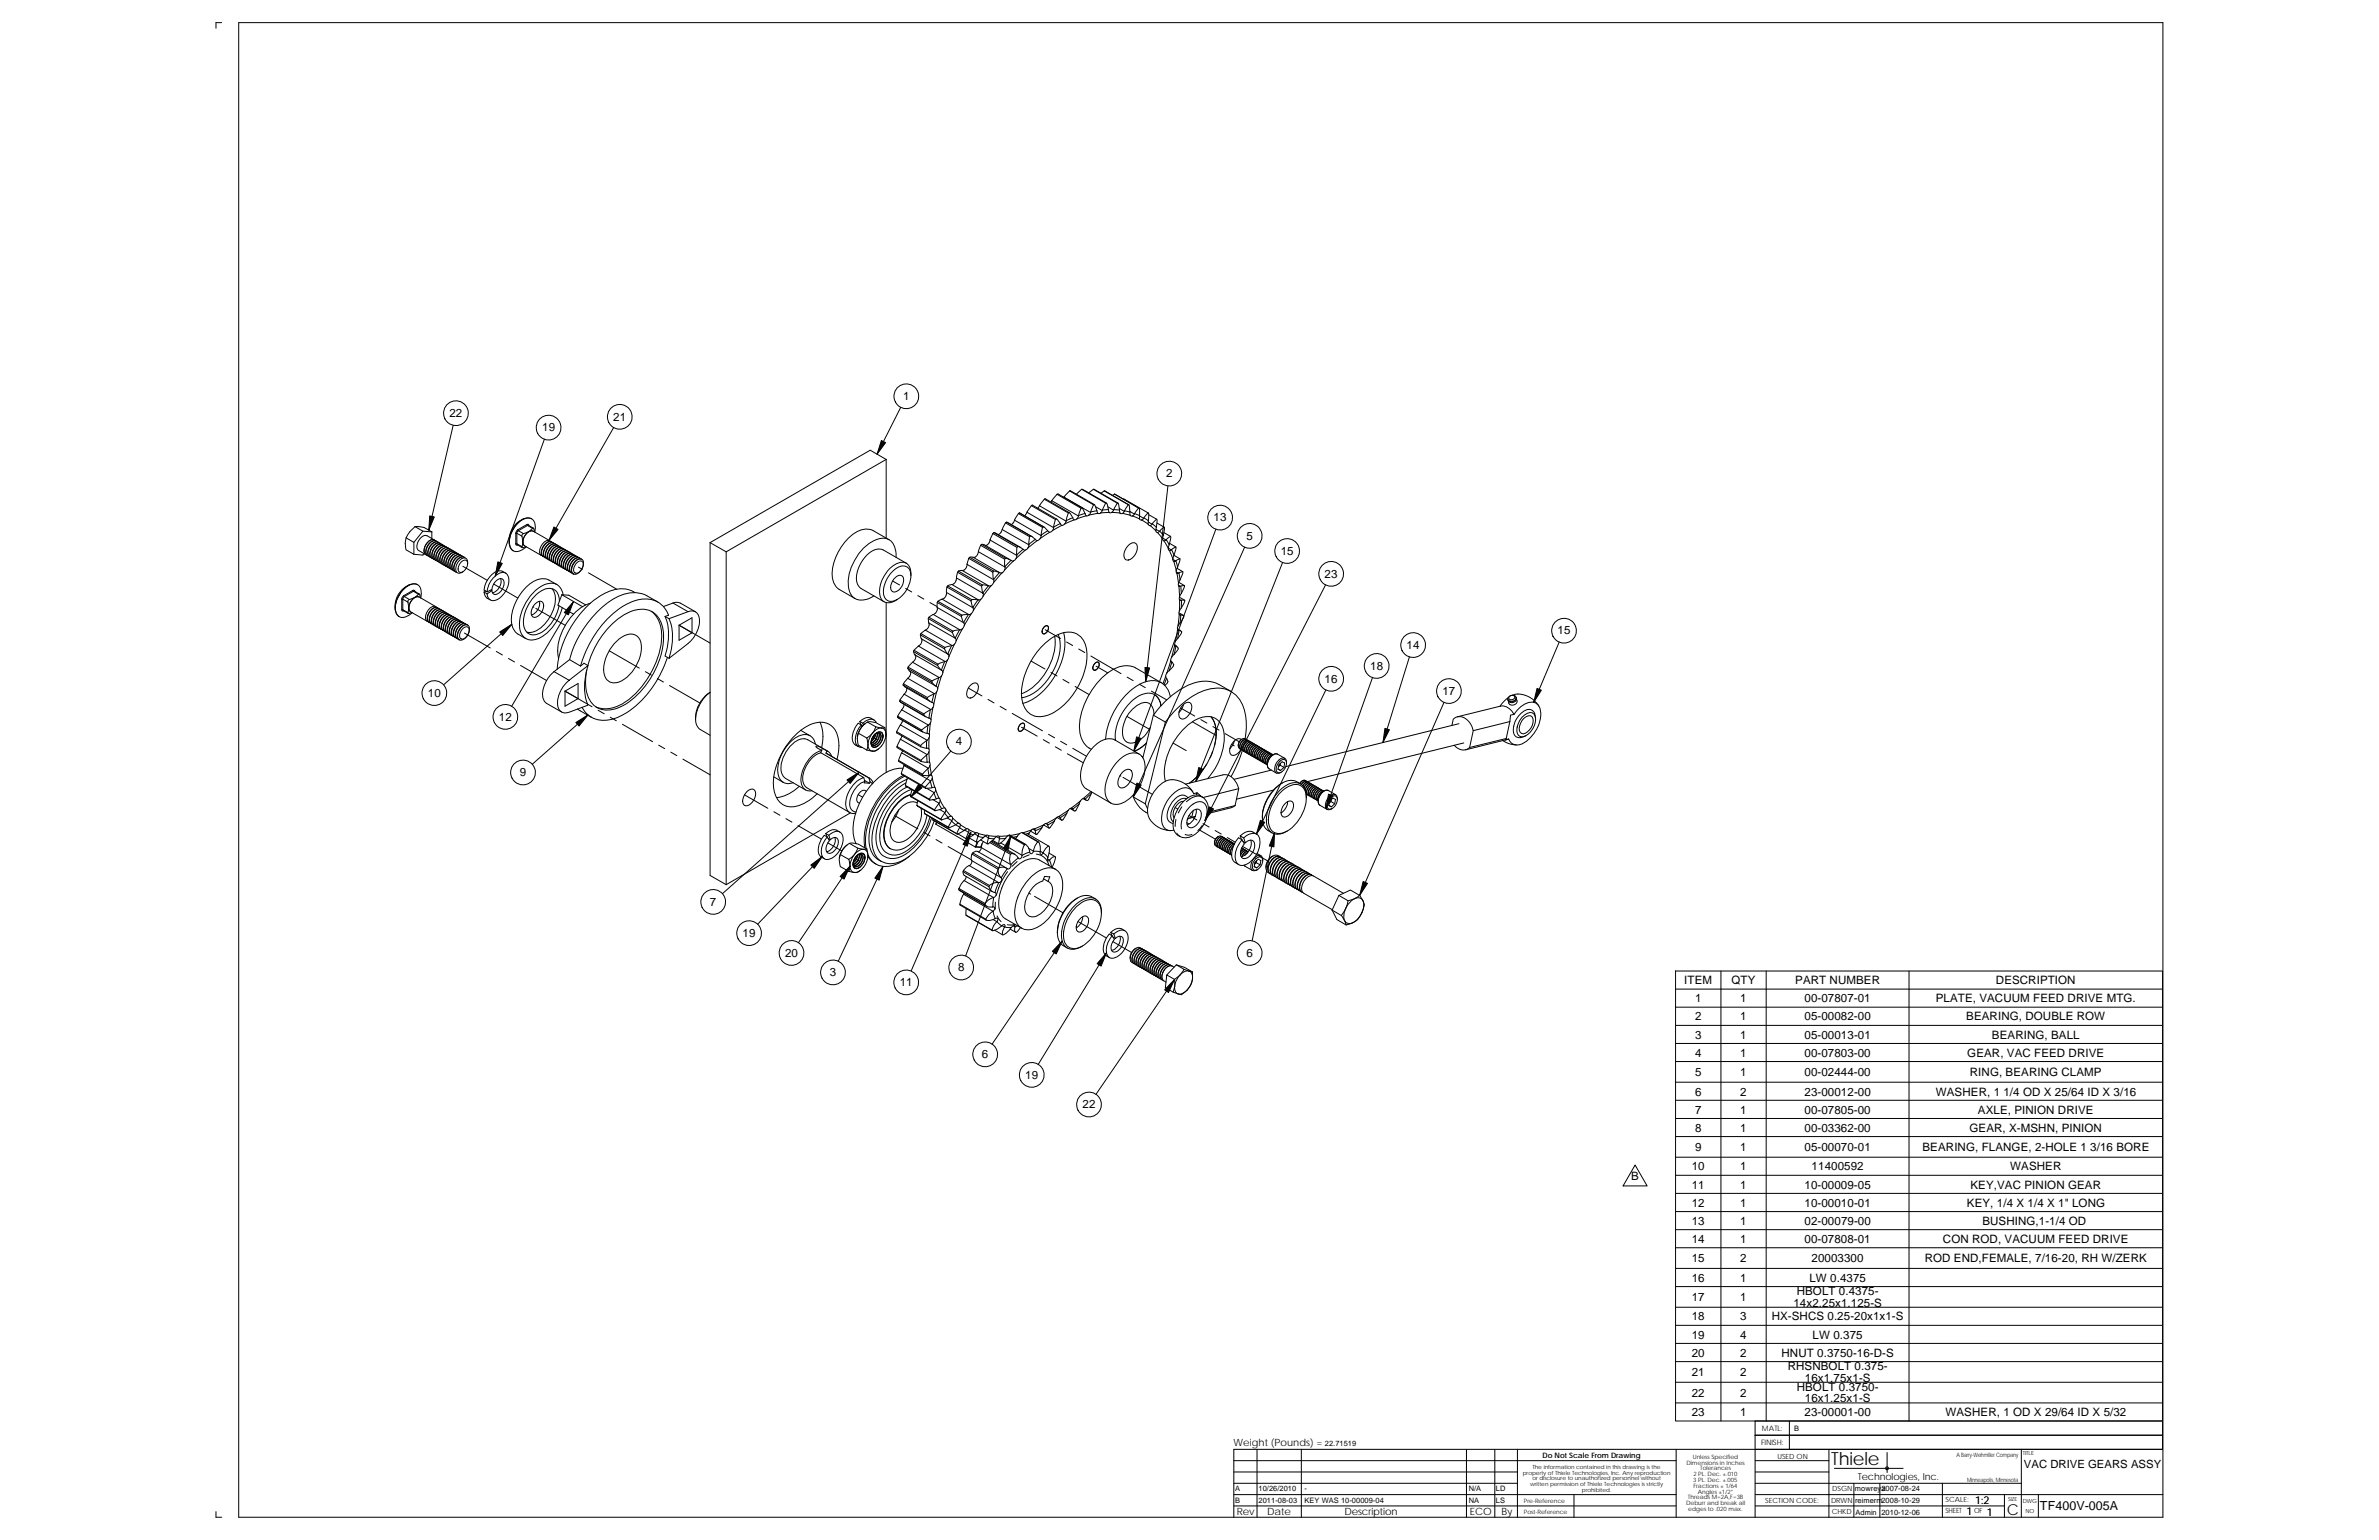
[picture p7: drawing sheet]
<svg xmlns="http://www.w3.org/2000/svg" width="432mm" height="279mm" viewBox="0 0 432 279" stroke-linecap="round" stroke-linejoin="round" font-family="sans-serif">
<defs><g id="words">
<text font-size="3.3" x="332.4" y="265.9">Thiele</text>
<text font-size="2.7" x="364.3" y="274.9">C</text>
<text font-size="2.3" x="370.3" y="274">TF400V-005A</text>
<g font-size="2.1">
<text x="81.6" y="75.6">22</text>
<text x="111.3" y="76.3">21</text>
<text x="163.9" y="72.6">1</text>
<text x="98.4" y="78.3">19</text>
<text x="211.6" y="86.6">2</text>
<text x="220.3" y="94.6">13</text>
<text x="226.2" y="97.9">5</text>
<text x="232.5" y="100.6">15</text>
<text x="240.4" y="104.8">23</text>
<text x="255.3" y="117.7">14</text>
<text x="282.7" y="115.1">15</text>
<text x="240.4" y="123.8">16</text>
<text x="248.7" y="121.5">18</text>
<text x="77.7" y="126.4">10</text>
<text x="90.6" y="130.7">12</text>
<text x="261.8" y="126">17</text>
<text x="173.5" y="135.2">4</text>
<text x="94.3" y="140.8">9</text>
<text x="128.9" y="164.3">7</text>
<text x="134.8" y="170">19</text>
<text x="142.5" y="173.6">20</text>
<text x="226.2" y="173.6">6</text>
<text x="150.6" y="177.1">3</text>
<text x="163.3" y="178.9">11</text>
<text x="173.9" y="176.2">8</text>
<text x="305.7" y="178.6">ITEM</text>
<text x="314.3" y="178.6">QTY</text>
<text x="325.8" y="178.6">PART NUMBER</text>
<text x="362.3" y="178.6">DESCRIPTION</text>
<text x="307.7" y="181.9">1</text>
<text x="307.7" y="185.1">2</text>
<text x="315.9" y="181.9">1</text>
<text x="315.9" y="185.1">1</text>
<text x="327.5" y="181.9">00-07807-01</text>
<text x="327.5" y="185.1">05-00082-00</text>
<text x="351.4" y="181.9">PLATE, VACUUM FEED DRIVE MTG.</text>
<text x="356.9" y="185.1">BEARING, DOUBLE ROW</text>
<text x="178.2" y="192">6</text>
<text x="307.7" y="188.4">3</text>
<text x="307.7" y="191.7">4</text>
<text x="315.9" y="188.4">1</text>
<text x="315.9" y="191.7">1</text>
<text x="327.5" y="188.4">05-00013-01</text>
<text x="327.5" y="191.7">00-07803-00</text>
<text x="357.1" y="191.7">GEAR, VAC FEED DRIVE</text>
<text x="361.6" y="188.4">BEARING, BALL</text>
<text x="186.1" y="195.7">19</text>
<text x="307.7" y="195.2">5</text>
<text x="315.9" y="195.2">1</text>
<text x="327.5" y="195.2">00-02444-00</text>
<text x="357.5" y="195.2">RING, BEARING CLAMP</text>
<text x="196.5" y="201.1">22</text>
<text x="307.7" y="198.8">6</text>
<text x="307.7" y="202">7</text>
<text x="315.9" y="198.8">2</text>
<text x="315.9" y="202">1</text>
<text x="327.5" y="198.8">23-00012-00</text>
<text x="327.5" y="202">00-07805-00</text>
<text x="351.4" y="198.8">WASHER, 1 1/4 OD X 25/64 ID X 3/16</text>
<text x="359" y="202">AXLE, PINION DRIVE</text>
<text x="307.7" y="205.3">8</text>
<text x="307.7" y="208.8">9</text>
<text x="315.9" y="205.3">1</text>
<text x="315.9" y="208.8">1</text>
<text x="327.5" y="205.3">00-03362-00</text>
<text x="327.5" y="208.8">05-00070-01</text>
<text x="348.9" y="208.8">BEARING, FLANGE, 2-HOLE 1 3/16 BORE</text>
<text x="357.5" y="205.3">GEAR, X-MSHN, PINION</text>
<text x="296.1" y="214.1">B</text>
<text x="307.1" y="212.3">10</text>
<text x="307.1" y="215.6">11</text>
<text x="315.9" y="215.6">1</text>
<text x="315.9" y="212.3">1</text>
<text x="327.5" y="215.6">10-00009-05</text>
<text x="328.8" y="212.3">11400592</text>
<text x="357.7" y="215.6">KEY,VAC PINION GEAR</text>
<text x="364.9" y="212.3">WASHER</text>
<text x="307.1" y="218.9">12</text>
<text x="315.9" y="218.9">1</text>
<text x="327.5" y="218.9">10-00010-01</text>
<text x="357" y="218.9">KEY, 1/4 X 1/4 X 1&quot; LONG</text>
<text x="307.1" y="222.2">13</text>
<text x="307.1" y="225.5">14</text>
<text x="315.9" y="225.5">1</text>
<text x="315.9" y="222.2">1</text>
<text x="327.5" y="225.5">00-07808-01</text>
<text x="327.5" y="222.2">02-00079-00</text>
<text x="352.7" y="225.5">CON ROD, VACUUM FEED DRIVE</text>
<text x="359.8" y="222.2">BUSHING,1-1/4 OD</text>
<text x="307.1" y="229">15</text>
<text x="307.1" y="232.5">16</text>
<text x="315.9" y="229">2</text>
<text x="315.9" y="232.5">1</text>
<text x="328.4" y="232.5">LW 0.4375</text>
<text x="328.8" y="229">20003300</text>
<text x="349.4" y="229">ROD END,FEMALE, 7/16-20, RH W/ZERK</text>
<text x="307.1" y="236.1">17</text>
<text x="307.1" y="239.6">18</text>
<text x="315.9" y="239.6">3</text>
<text x="315.9" y="236.1">1</text>
<text x="321.6" y="239.6">HX-SHCS 0.25-20x1x1-S</text>
<text x="325.5" y="237.1">14x2.25x1.125-S</text>
<text x="326.1" y="235">HBOLT 0.4375-</text>
<text x="307.1" y="242.9">19</text>
<text x="315.9" y="242.9">4</text>
<text x="329" y="242.9">LW 0.375</text>
<text x="307.1" y="246.1">20</text>
<text x="307.1" y="249.7">21</text>
<text x="315.9" y="246.1">2</text>
<text x="315.9" y="249.7">2</text>
<text x="323.4" y="246.1">HNUT 0.3750-16-D-S</text>
<text x="324.5" y="248.6">RHSNBOLT 0.375-</text>
<text x="327.6" y="250.7">16x1.75x1-S</text>
<text x="307.1" y="253.4">22</text>
<text x="307.1" y="256.9">23</text>
<text x="315.9" y="256.9">1</text>
<text x="315.9" y="253.4">2</text>
<text x="326.1" y="252.4">HBOLT 0.3750-</text>
<text x="327.5" y="256.9">23-00001-00</text>
<text x="327.6" y="254.4">16x1.25x1-S</text>
<text x="353.1" y="256.9">WASHER, 1 OD X 29/64 ID X 5/32</text>
<text x="367.3" y="266.4">VAC DRIVE GEARS ASSY</text>
</g>
<g font-size="1.9">
<text x="356.9" y="274.9">1</text>
<text x="358.5" y="272.8">1:2</text>
<text x="360.6" y="275">1</text>
</g>
<g font-size="1.8">
<text x="223.9" y="262.4">Weight (Pounds) =</text>
<text x="337.2" y="268.5">Technologies, Inc.</text>
<text x="224.5" y="274.9">Rev</text>
<text x="230" y="274.9">Date</text>
<text x="244" y="274.9">Description</text>
<text x="266.8" y="274.9">ECO</text>
<text x="272.5" y="274.9">By</text>
</g>
<g font-size="1.4">
<text x="240.5" y="262.4">22.71519</text>
<text x="319.6" y="262.1">FINISH:</text>
<text x="319.8" y="259.6">MATL:</text>
<text x="325.6" y="259.6">B</text>
<text x="280" y="264.5">Do Not Scale From Drawing</text>
<text x="224.2" y="270.6">A</text>
<text x="224.2" y="272.7">B</text>
<text x="228.4" y="270.6">10/26/2010</text>
<text x="228.4" y="272.7">2011-08-03</text>
<text x="236.8" y="272.7">KEY WAS 10-00009-04</text>
<text x="236.8" y="270.6">-</text>
<text x="266.6" y="272.7">NA</text>
<text x="266.6" y="270.6">N/A</text>
<text x="271.5" y="272.7">LS</text>
<text x="271.5" y="270.6">LD</text>
<text x="336.7" y="270.5">mowreya</text>
<text x="336.7" y="272.8">reimerm2008-10-29</text>
<text x="336.8" y="274.8">Admin</text>
<text x="341.5" y="274.8">2010-12-06</text>
<text x="341.5" y="270.5">2007-08-24</text>
</g>
<g font-size="1.3">
<text x="322.6" y="264.7">USED ON</text>
<text x="320.4" y="272.7">SECTION CODE:</text>
<text x="332.3" y="272.7">DRWN</text>
<text x="332.5" y="274.7">CHKD</text>
<text x="332.6" y="270.5">DSGN</text>
<text x="353.1" y="274.6">SHEET</text>
<text x="353.1" y="272.5">SCALE:</text>
<text x="358.3" y="274.6">OF</text>
</g>
<g font-size="1.1">
<text x="306.1" y="265.7">Dimensions in Inches</text>
<text x="307.3" y="264.7">Unless Specified</text>
<text x="307.3" y="268.9">3 PL. Dec. ±.005</text>
<text x="307.4" y="267.8">2 PL. Dec. ±.010</text>
<text x="307.4" y="269.9">Fractions ± 1/64</text>
<text x="308.6" y="266.8">Tolerances</text>
<text x="355.1" y="264.3">A Barry-Wehmiller Company</text>
<text x="357" y="268.9">Minneapolis, Minnesota</text>
<text x="276.6" y="274.7">Post-Reference</text>
<text x="276.6" y="272.7">Pre-Reference</text>
<text x="306" y="273.1">Deburr and break all</text>
<text x="306.4" y="272">Threads M=2A,F=3B</text>
<text x="306.4" y="274.2">edges to .020 max.</text>
<text x="308.1" y="271">Angles ±1/2°</text>
</g>
<g font-size="1">
<text x="367.1" y="264">TITLE</text>
<text x="276.4" y="267.6">property of Thiele Technologies, Inc. Any reproduction</text>
<text x="277.7" y="269.6">written permission of Thiele Technologies is strictly</text>
<text x="278.1" y="268.6">or disclosure to unauthorized personnel without</text>
<text x="278.2" y="266.6">The information contained in this drawing is the</text>
<text x="287.1" y="270.6">prohibited.</text>
<text x="364.5" y="272.3">SIZE</text>
<text x="367.1" y="272.8">DWG</text>
<text x="367.6" y="274.5">NO</text>
</g>
</g></defs>
<g fill="none" stroke="#000" stroke-width=".18">
<path d="M40.2 4.1h-1v1M43.3 4.1h349.3v271.2h-349.3zM82.3 77.2l-4.5 19M98.8 79.7l-8.9 24.8M111.4 77.6l-11.8 20.5M163.5 73.9l-4.3 8.5M73.7 97.6a4.1 4.1 0 0 0 0 2.2l1.4 .8M75.1 98.4v2.2M75.3 95.5a5.4 5.4 0 0 0-1.6 2.1l1.4 .8 1.7-2M75.3 95.5l1.5 .9M75.3 95.5h.3a4.3 4.3 0 0 1 2.8 1M76.8 96.4l1.6 .1"/>
<path d="M77.7 98.3a2.22 2.22 0 0 0-.7 2l.4 .4a1.01 1.01 0 0 1-.3-1.5l.2-.4a1.21 1.21 0 0 1 1.7-.7l-.5-.2-.4 .1zM78.4 96.5v1.2M78.8 98l-1.3-.8a1.56 1.56 0 0 0-1.7 1.4 1.08 1.08 0 0 0 .2 1.3l1.3 .7M79.2 98.2l-.1-.1a1.64 1.64 0 0 0-1.8 1.5 1 1 0 0 0 .3 1.2M79.3 98.3a1.14 1.14 0 0 0-1.6 .6 1.31 1.31 0 0 0 .1 2M79.5 98.4v-.1a1.82 1.82 0 0 0-1.8 2.5l.3 .2M79.7 98.5a1.16 1.16 0 0 0-1.6 .6 1.32 1.32 0 0 0 .1 2M79.9 98.6h-.1a1.72 1.72 0 0 0-1.8 1.7 .86 .86 0 0 0 .4 1M80.1 98.7h-.1a1.16 1.16 0 0 0-1.6 .6 1.32 1.32 0 0 0 .1 2M80.3 98.8h-.1a1.61 1.61 0 0 0-1.8 1.5 .85 .85 0 0 0 .3 1.2M80.4 98.9a1.15 1.15 0 0 0-1.6 .7 1.35 1.35 0 0 0 .1 1.9M80.6 99a1.71 1.71 0 0 0-1.9 1.7 .89 .89 0 0 0 .4 1"/>
<path d="M80.8 99.1a.86 .86 0 0 0-1.4 .3 1.78 1.78 0 0 0-.3 2.3h.2M81 99.2h-.1a1.61 1.61 0 0 0-1.8 1.5 .89 .89 0 0 0 .4 1.2M81.1 99.3a1.1 1.1 0 0 0-1.6 .7 1.47 1.47 0 0 0-.1 1.9h.2M81.4 99.4a1.35 1.35 0 0 0-1.7 1.1 1.09 1.09 0 0 0 .1 1.6M81.5 99.5a1.1 1.1 0 0 0-1.6 .7 1.32 1.32 0 0 0 .1 2M81.7 99.6a1.35 1.35 0 0 0-1.7 1.1 1.09 1.09 0 0 0 .2 1.6M81.9 99.8a.86 .86 0 0 0-1.4 .3 1.71 1.71 0 0 0-.3 2.2l.1 .1M82.1 99.8h-.1a1.8 1.8 0 0 0-1.8 2.3l.3 .4M82.2 99.9a1.14 1.14 0 0 0-1.6 .7 1.3 1.3 0 0 0 .1 2M93.6 98.7l.1 .2h.3M93.6 96.8v1.9M93.6 98.7h.2"/>
<path d="M93.8 98.7l.9 .5M93.8 98.7l.1 .1 .9 .6M94 96.1l-.4 .7M94 96.1l.1 .2M94.1 96.3l.9 .5M94.1 96.3l-.3 .5h-.2M94.7 97.3l-.9-.5v1.9M94.7 99.2v.1l.2 .1 .6-.2M94.7 97.3l.2 .9-.2 1M95 96.8l-.3 .2v.3M95.2 94.1a4.3 4.3 0 0 0-2.7 4.7M95.2 99l3.1 1.8"/>
<path d="M95.6 95.2a.23 .23 0 0 1 .3-.1 .23 .23 0 0 1 .1 .3M95.6 95.2l-1.6 .9M95.6 95.2l.1 .1M95.7 95.3l-1.6 1M95.7 95.3h.2l.9 .5M95.7 95.3l1 .6M96.5 94.1h.1M96.5 94.1a2.32 2.32 0 0 0-2.7 1 4.4 4.4 0 0 0-1.2 4.3l.6 .5M96.7 95.9l-.6 .5-1.1 .4M96.7 95.9h.2l.1 .6M96.8 96.4l3 1.7M96.8 96.4a1.67 1.67 0 0 0-1.9 1.5v.5l.3 .6"/>
<path d="M96.8 96.4a1.76 1.76 0 0 0-1.9 1.9l.1 .4 .2 .3M97.1 96.5a2.55 2.55 0 0 0-.4-2.2 1.78 1.78 0 0 0-2.2 .2 4.7 4.7 0 0 0-1.9 4.8 1.27 1.27 0 0 0 2 .6l.9-.7M99.9 98.2a1.18 1.18 0 0 0-1.6 .7 1.26 1.26 0 0 0 .1 1.9M100.2 98.3h-.1a1.66 1.66 0 0 0-1.8 1.6l-.1 .5 .2 .4 .2 .2M100.3 98.4h-.1a1.18 1.18 0 0 0-1.5 .7 1.26 1.26 0 0 0 .1 1.9M100.5 98.5a1.67 1.67 0 0 0-1.8 1.6 .97 .97 0 0 0 .3 1.1M100.6 98.6a1.17 1.17 0 0 0-1.6 .7 1.28 1.28 0 0 0 .1 2M100.9 98.7h-.1a1.67 1.67 0 0 0-1.8 1.6 .97 .97 0 0 0 .3 1.1M101 98.8a1.23 1.23 0 0 0-1.6 .8 1.29 1.29 0 0 0 .1 1.9M101.2 99v-.1a1.67 1.67 0 0 0-1.8 1.6 .97 .97 0 0 0 .3 1.1M101.4 99.1a.89 .89 0 0 0-1.3 .2 2.19 2.19 0 0 0-.7 2l.5 .4M101.6 99.2l-.1-.1a1.66 1.66 0 0 0-1.8 1.6v.5l.1 .4 .3 .2"/>
<path d="M101.7 99.3v-.1a1.24 1.24 0 0 0-1.6 .8 1.27 1.27 0 0 0 .1 1.9M102 99.4l-.1-.1a1.68 1.68 0 0 0-1.8 1.6v.5l.1 .4 .2 .2M102.1 99.5v-.1a1.21 1.21 0 0 0-1.6 .8 1.26 1.26 0 0 0 .1 1.9M102.3 99.6v-.1a1.7 1.7 0 0 0-1.9 1.6 .9 .9 0 0 0 .4 1.2M102.5 99.7h-.1a1.22 1.22 0 0 0-1.6 .7 1.27 1.27 0 0 0 .2 1.9M102.7 99.8a1.35 1.35 0 0 0-1.7 1.1 1.12 1.12 0 0 0 .2 1.6M102.8 99.9a.89 .89 0 0 0-1.3 .4l-.3 .3a1.29 1.29 0 0 0 .1 1.9M103.1 100h-.1a1.63 1.63 0 0 0-1.8 1.5 .99 .99 0 0 0 .3 1.2M128.9 98.4l2.9 1.7M128.9 98.4v60.4l2.9 1.7M160.8 83.4l-2.9-1.7-29 16.7M160.8 83.4l-29 16.7"/>
<path d="M160.8 83.4v14.2M161.4 97.9l-2.9-1.6a3.3 3.3 0 0 0-3.8 .7 9.4 9.4 0 0 0-3.6 8.1l.4 .9 .5 .7 3.2 1.9M178 98.9l4.4 2.6 .1-.2M178 98.9l-.4 1.2M178.2 98.8l4.3 2.5M178.6 98.8l4.7 2.7M178.6 98.8h-.4l-.2 .1M179.7 98l4.9 2.8M179.7 98v.2a1 1 0 0 1-.8 .8M180.2 96.8l4.4 2.5 .1-.2M180.2 96.8l-.5 1.2M180.4 96.6l.3 .1"/>
<path d="M180.4 96.6l4.3 2.5M180.4 96.6l-.2 .2M180.7 96.7l4.6 2.7M181.9 96.1l4.9 2.7M181.9 96.1a1.28 1.28 0 0 1-.7 .9M182.5 94.9l.3-.1 4.6 2.6M182.5 94.9l-.6 1.2M182.5 94.9l4.4 2.5 .1-.2M182.7 94.7l4.3 2.5M184.1 94.4l4.9 2.8M184.2 94.4l-.6 .8M184.6 99.3l-.1 1.4"/>
<path d="M184.7 99.1l1 .6M184.8 93.2l-.7 1.2M184.8 93.2l4.4 2.5 .2-.1 .2 .1 .6 .6M185 93l4.5 2.6M185.1 93.1l-.3 .1M185.7 99.7l-1.2 1M185.7 99.7l.4 .1M186.1 99.8l-1.7 1.5M186.4 92.9l-.4 .7M186.4 92.9l4.8 2.8M186.6 99.4l-.5 .4M186.7 98.8h.1"/>
<path d="M186.8 98.8l-.2 .6M186.9 97.4l-.2 1.4M187 97.2l.9 .7M187.2 91.7l.2-.1 4.3 2.5M187.2 91.7l-.8 1.2M187.2 91.7l4.4 2.6 .1-.2M187.9 97.9l-1.2 .9M187.9 97.9l.4 .2M188.3 98.1l-1.7 1.3M188.7 91.8l-.4 .4M188.7 91.8l4.8 2.8M188.8 97.7l-.5 .4"/>
<path d="M189 97.1v.1M189 97.2l-.2 .5M189.2 95.7l-.2 1.4M189.5 90.6l4.4 2.5 .2-.1M189.5 90.6l-.8 1.2M189.5 90.6l.2-.1 4.4 2.5M190.2 96.3l.3 .3M190.2 96.3l-1.2 .8M190.5 96.6l-1.7 1.1M190.9 90.8l-.1 .3M190.9 90.8l4.8 2.8M191 96.3l-.5 .3"/>
<path d="M191.2 95.6v.1M191.2 95.7l-.2 .6M191.6 94.3l-.4 1.3M191.7 94.1l.7 .9M191.9 89.7l4.3 2.5M191.9 89.7l-1 1.1M191.9 89.7l.1-.1 6 3.4M192.4 95l.3 .3M192.4 95l-1.2 .6M192.7 95.3l-1.7 1M193.3 95.1l-.6 .2M193.5 94.6l-.2 .5"/>
<path d="M193.5 94.4v.2M193.9 93.1l-.4 1.3M194.1 93l.6 .9M194.1 89.1l.2-.1 4.4 2.6M194.1 89.1l4.4 2.5M194.1 89.1l-1 1.1M194.7 93.9l.3 .4M194.7 93.9l-1.2 .5M195 94.3l-1.7 .8M195.5 94.1l-.5 .2M195.7 93.6l-.2 .5M195.8 93.5l-.1 .1"/>
<path d="M196.2 92.2l-.4 1.3M196.2 92.2l.2-.1 .5 1.1M196.3 88.8l4.6 2.5M196.3 88.8l4.4 2.5M196.3 88.8l-.9 .9M196.9 93.2l.2 .4M196.9 93.2l-1.1 .3M197.1 93.6l-1.6 .5M197.6 93.5l-.5 .1M198 93l-.4 .5M198 92.9v.1M198.4 88.8l4.5 2.5"/>
<path d="M198.4 88.8l4.4 2.5M198.4 88.8l-.8 .6M198.5 91.6h.2l.4 1.1M198.5 91.6l-.5 1.3M198.8 91.9l1.3 .7M199.1 92.7l.2 .4M199.1 92.7l-1.1 .2M199.3 93.1l-1.7 .4M199.7 93.1h-.4M200.1 92.6l-.4 .5M200.1 92.5v.1M200.4 89.1l4.4 2.5"/>
<path d="M200.4 89.1l-.6 .4M200.4 89.1l4.5 2.5M200.7 91.3l-.6 1.2M200.7 91.3h.2l.1 .2 .2 1M201.1 91.9l1 .7M201.2 92.5l.1 .5M201.2 92.5h-1.1M201.3 93l-1.6 .1M201.3 93h.5M201.8 93l1.5 .1M202.1 92.6l-.3 .4M202.2 92.5h1"/>
<path d="M202.2 92.5l-.1 .1M202.3 89.6l4.5 2.6M202.3 89.6l-.4 .3M202.3 89.6l.1 .1M202.8 91.3l-.6 1.2M202.8 91.3h.1l.2 .3 .1 .9M203.2 92.2l.9 .6M203.2 92.5l.1 .6M203.3 93.1l.4 .1M203.7 93.2l1.4 .3M203.9 90.6l4.5 2.4M204.1 92.8l-.4 .4"/>
<path d="M204.1 92.7l1 .2M204.1 92.7v.1M204.8 91.6l-.7 1.1M204.8 91.6h.1l.2 1.3M204.9 98.8a.88 .88 0 0 1 1.3-.2 .88 .88 0 0 1 .2 1.2 1.84 1.84 0 0 1-2.1 1.7 2.06 2.06 0 0 1 .6-2.7zM205.1 92.8l.8 .5M205.1 92.9v.6M205.1 93.5l.3 .1h.1M205.5 93.6l1.3 .5M205.9 93.3l-.4 .3M205.9 93.2l.9 .4M205.9 93.2v.1"/>
<path d="M205.9 93.2l.8-1h.1v1.4M206.8 94.1l.4 .2M206.8 93.6v.5M206.9 93.6l.7 .4M207.2 94.3l1.2 .8M207.6 94l-.4 .3M207.6 94l.8 .5M207.6 94h.1M208.4 93l.1 .1v.3l-.1 1.1M208.4 93l-.8 1M208.4 95.1l.3 .3M208.4 94.7l.7 .4"/>
<path d="M208.4 94.5v.6M208.5 93.4l1.4 .8M208.7 95.4l1.1 .9M209.1 95.1l-.4 .3M209.1 95l.8 .7M209.1 95v.1M209.8 96l.7 .4M209.8 96.3l.1 .2 .2 .1M209.9 95.7l-.1 .6M209.9 94.2l-.8 .8M209.9 94.2l.1 .4-.1 1.1M210 94.9l1.3 .7"/>
<path d="M210.1 96.6l.9 1.2M210.5 96.4l-.4 .2M210.5 96.4l.7 .7M210.5 96.4h.1M211 97.8l.3 .3M211 97.6l.6 .4M211.2 97.1l-.2 .7M211.2 96.6l1.2 .7M211.3 98.1l.7 1.4M211.3 95.6l-.8 .8M211.3 95.6v.5l-.1 1M211.6 98l-.3 .1"/>
<path d="M211.7 97.9l.5 .9M211.7 97.9l-.1 .1M212 88.2l-4.1 35.5M212 99.4l.6 .4M212 99.5l.3 .4M212.2 98.8l-.2 .7M212.3 99.9l.6 1.5M212.3 98.6l1.1 .6M212.4 97.3l-.7 .6M212.4 97.3l.1 .5-.3 1M212.6 99.8l-.3 .1M212.7 99.7l.4 1.1"/>
<path d="M212.7 99.7l-.1 .1M213.4 99.2l-.7 .5M213.4 99.2v.5l-.3 1.1M220.7 96l-14.9 40.2M225.9 99.3l-20.2 45.3M72.9 108.7v1.9M72.9 110.6a.21 .21 0 0 0 .1 .2 .21 .21 0 0 0 .3 0M72.9 110.6h.2M73.1 110.6l.9 .5M73.1 110.6l.1 .2 .9 .5M73.3 108.1l-.4 .6M73.3 108.1l.1 .1"/>
<path d="M73.4 108.2l-.3 .5h-.2M73.4 108.2l.9 .6M74 109.2l-.9-.5v1.9M74 109.2l.2 1-.2 .9M74.3 108.8l-.3 .2v.2M74.5 106a4.3 4.3 0 0 0-2.7 4.7M74.5 111l3.1 1.7M74.8 111.1l-.6 .2-.2-.2M74.9 107.1a.23 .23 0 0 1 .3 0 .23 .23 0 0 1 .1 .2M74.9 107.1l-1.6 1M74.9 107.1l.1 .2M75 107.3l1 .5"/>
<path d="M75 107.3l-1.6 .9M75 107.3h.2l.9 .5M75.8 106.1h.1M75.8 106.1a2.33 2.33 0 0 0-2.7 1 4.4 4.4 0 0 0-1.2 4.2l.6 .6M76 107.8l-.6 .5-1.1 .5M76 107.8l.2 .1 .1 .6M76.1 108.3a1.69 1.69 0 0 0-1.8 1.6l-.1 .5 .3 .6M76.4 108.5a2.61 2.61 0 0 0-.4-2.3 1.73 1.73 0 0 0-2.1 .2 4.7 4.7 0 0 0-2 4.9 1.28 1.28 0 0 0 2 .5l.9-.6M77 100.4l-.2 .3-1.7-.1M79.1 110.1l-3-1.8a1.76 1.76 0 0 0-1.9 2l.2 .5 .1 .2M79.2 110.2v-.1a1.23 1.23 0 0 0-1.6 .8 1.26 1.26 0 0 0 .1 1.9M79.5 110.3l-.1-.1a1.69 1.69 0 0 0-1.8 1.6 .9 .9 0 0 0 .3 1.1"/>
<path d="M79.6 110.4a.9 .9 0 0 0-1.3 .3 2.14 2.14 0 0 0-.7 1.9l.5 .4M79.8 110.5v-.1a1.76 1.76 0 0 0-1.9 2l.1 .5 .3 .3M79.9 110.6a1.2 1.2 0 0 0-1.6 .7 1.29 1.29 0 0 0 .1 1.9M80.2 110.7h-.1a1.63 1.63 0 0 0-1.8 1.5 .98 .98 0 0 0 .3 1.2M80.3 110.8a.87 .87 0 0 0-1.3 .4l-.3 .3a1.29 1.29 0 0 0 .1 1.9M80.5 110.9a1.63 1.63 0 0 0-1.8 1.5 .98 .98 0 0 0 .3 1.2M80.7 111a.89 .89 0 0 0-1.4 .4l-.2 .3a1.29 1.29 0 0 0 .1 1.9M80.9 111.1a1.02 1.02 0 0 0-1.4 .6 1.63 1.63 0 0 0-.2 2l.1 .1M81 111.2a1.19 1.19 0 0 0-1.6 .7 1.26 1.26 0 0 0 .1 1.9M81.3 111.3h-.1a1.76 1.76 0 0 0-1.8 2.1l.1 .4 .2 .2M81.4 111.4a1.18 1.18 0 0 0-1.6 .7 1.26 1.26 0 0 0 .1 1.9M81.6 111.5a1.66 1.66 0 0 0-1.9 1.6v.5l.2 .4 .2 .2"/>
<path d="M81.8 111.7l-.1-.1a1.18 1.18 0 0 0-1.6 .7 1.26 1.26 0 0 0 .2 2M82 111.7h-.1a1.63 1.63 0 0 0-1.8 1.6 .97 .97 0 0 0 .4 1.1M82.1 111.9v-.1a1.17 1.17 0 0 0-1.6 .7 1.28 1.28 0 0 0 .1 2M82.4 112l-.1-.1a1.67 1.67 0 0 0-1.8 1.6 .97 .97 0 0 0 .3 1.1M82.4 100.1v-.1a1.65 1.65 0 0 0-1.8 1.5 .88 .88 0 0 0 .3 1.2M82.5 112.1v-.1a1.24 1.24 0 0 0-1.6 .8 1.29 1.29 0 0 0 .1 1.9M82.6 100.2a.89 .89 0 0 0-1.3 .2 2.22 2.22 0 0 0-.7 2l.5 .4M82.7 112.2v-.1a1.67 1.67 0 0 0-1.8 1.6 .97 .97 0 0 0 .3 1.1M82.8 100.3v-.1a1.61 1.61 0 0 0-1.8 1.5 .85 .85 0 0 0 .3 1.2M82.9 112.3a.89 .89 0 0 0-1.3 .2 2.19 2.19 0 0 0-.7 2l.4 .4M83 100.4h-.1a1.16 1.16 0 0 0-1.6 .7 1.3 1.3 0 0 0 .1 1.9M83 112.3l.1 .1"/>
<path d="M83 112.3a1.66 1.66 0 0 0-1.8 1.6 .87 .87 0 0 0 .3 1.1M83.2 100.5l-.1-.1a1.61 1.61 0 0 0-1.8 1.5 1 1 0 0 0 .3 1.2M83.2 112.5a.89 .89 0 0 0-1.3 .3 2.19 2.19 0 0 0-.6 1.9l.4 .4M83.3 100.6a1.16 1.16 0 0 0-1.6 .7 1.28 1.28 0 0 0 .1 1.9M83.4 112.6v-.1a1.67 1.67 0 0 0-1.8 1.6l-.1 .5 .2 .4 .2 .3M83.5 100.7v-.1a1.82 1.82 0 0 0-1.8 2.5l.3 .3M83.6 112.7l-.1-.1a1.21 1.21 0 0 0-1.5 .8 1.26 1.26 0 0 0 .1 1.9M83.7 100.8a1.14 1.14 0 0 0-1.6 .6 1.33 1.33 0 0 0 .1 2M83.7 101.9a.64 .64 0 0 1 1.1 0 1.73 1.73 0 0 1-1.1 2l-.4-.2a1.48 1.48 0 0 1 .4-1.8zM83.7 113.8a.88 .88 0 0 1 1.3-.3 1.98 1.98 0 0 1-1.4 2.7l-.2-.1a1.61 1.61 0 0 1 .3-2.3zM83.8 112.8a1.69 1.69 0 0 0-1.9 1.5v.5l.1 .5 .3 .2M83.9 114.2a.7 .7 0 0 1 1-.4 .7 .7 0 0 1 .2 1.1 1.29 1.29 0 0 1-1.4 1 1.26 1.26 0 0 1 .2-1.7z"/>
<path d="M83.9 100.9h-.1a1.82 1.82 0 0 0-1.7 2.4l.3 .3M83.9 112.9a1.22 1.22 0 0 0-1.6 .7 1.27 1.27 0 0 0 .1 1.9M84 102.7l4.4 2.6M84 101a1.07 1.07 0 0 0-1.5 .6 1.39 1.39 0 0 0 0 2M84.2 113h-.1a1.27 1.27 0 0 0-1.5 .8 1.35 1.35 0 0 0 0 1.9M84.3 101.1a1.35 1.35 0 0 0-1.8 1.1 1.12 1.12 0 0 0 .2 1.6M84.3 114.9l4.7 2.7M84.3 113.1a1.19 1.19 0 0 0-1.6 .7 1.26 1.26 0 0 0 .1 1.9M84.4 101.2a1.16 1.16 0 0 0-1.6 .7 1.32 1.32 0 0 0 .1 1.9M84.5 113.2a1.63 1.63 0 0 0-1.8 1.5 .99 .99 0 0 0 .3 1.2M84.7 113.3h-.1a1.2 1.2 0 0 0-1.6 .7 1.28 1.28 0 0 0 .2 1.9M84.9 102.2a.76 .76 0 0 0-.4-.9 .76 .76 0 0 0-1 .3 1.92 1.92 0 0 0-.6 2.2 .8 .8 0 0 0 1.1-.1"/>
<path d="M84.9 113.4h-.1a1.63 1.63 0 0 0-1.8 1.5 .94 .94 0 0 0 .4 1.2M87.9 107.4a1.52 1.52 0 0 0 1.1 1.4M87.9 107.4l.5 .3M88.2 107.2l-.3 .2M89.1 107.1l.2 .1M89.3 107.2a.71 .71 0 0 0 .5 .7 .71 .71 0 0 0 .8-.3 2.12 2.12 0 0 0 .7-2.4 1.11 1.11 0 0 0-1.6 .6l-.4 1.2-.9 .4a4 4 0 0 1 2.8-3.5 1.34 1.34 0 0 1 1.1 1.9 3.9 3.9 0 0 1-2.8 3.2 1.14 1.14 0 0 1-1.1-1.3M89.3 107.2l-.9 .5M89.6 106l4.4 2.5M90.1 118.2l1.1 .6M90.9 105a2.17 2.17 0 0 1-1.5 2.5M91.8 104a1.78 1.78 0 0 0-2.7 .4 4.4 4.4 0 0 0-1.2 2.7l.5 .3M92.3 119.5l1.1 .6"/>
<path d="M92.9 113.3l-12.4 10.9M96.7 110.1l.2 .1M97.2 109.5a.95 .95 0 0 1 1.3-.2 2.06 2.06 0 0 1-1.6 2.7 1.14 1.14 0 0 1-.2-1.8zM97.3 110.4l5.3 3.1M97.9 109.1a2.22 2.22 0 0 1-1.4 2.5M100.2 106.8a3.7 3.7 0 0 1 .2 4 6.6 6.6 0 0 1-3.6 3.8l-1.2 .1M101.1 106.1a3.6 3.6 0 0 0-5.3 .1 8.7 8.7 0 0 0-2.9 7.1 3.6 3.6 0 0 0 2.5 2.6M101.5 109.1a2.01 2.01 0 0 0-1.8-2.4 5.8 5.8 0 0 0-4.3 4.2 3.4 3.4 0 0 0 .5 4 2.59 2.59 0 0 0 3-.6 7.7 7.7 0 0 0 2.6-4.4M102 107.9l-.7 1.9 2.8 1.6M102 107.9l3.7 2.2M102 107.9l1.3 .1 3 1.7M102.2 107.9a2.26 2.26 0 0 0-3.4-1.8 8.5 8.5 0 0 0-4.5 7.8 2.27 2.27 0 0 0 3.4 2 8.7 8.7 0 0 0 4.4-5.7"/>
<path d="M103.2 100.1a1.19 1.19 0 0 0-1.6 .7 1.27 1.27 0 0 0 .1 1.9M103.4 119.7l-2.8 2.2M103.4 119.7l2 1.1M103.4 100.2a1.63 1.63 0 0 0-1.8 1.5 .94 .94 0 0 0 .3 1.2M103.6 100.3h-.1a1.17 1.17 0 0 0-1.5 .7 1.29 1.29 0 0 0 0 1.9M103.8 100.4h-.1a1.65 1.65 0 0 0-1.8 1.6v.5l.1 .4 .2 .2M103.9 100.5a1.17 1.17 0 0 0-1.6 .7 1.29 1.29 0 0 0 .1 1.9M104.1 109.1l-11.2 19M104.1 100.6a1.63 1.63 0 0 0-1.8 1.6l-.1 .5 .2 .4 .2 .2M104.3 100.8l-.1-.1a1.19 1.19 0 0 0-1.5 .8 1.26 1.26 0 0 0 .1 1.9M104.5 100.8a1.76 1.76 0 0 0-1.9 1.9 .66 .66 0 0 0 .4 .8M104.6 102.2a.77 .77 0 0 1 1.2-.2 1.64 1.64 0 0 1-1.2 2 .87 .87 0 0 1-.2-1.5z"/>
<path d="M104.6 101.7a.73 .73 0 0 1 1-.2 .73 .73 0 0 1 .3 .9 1.75 1.75 0 0 1-1.8 1.7 1.81 1.81 0 0 1 .5-2.4zM104.6 100.9a1.19 1.19 0 0 0-1.6 .8 1.26 1.26 0 0 0 .1 1.9M104.9 101h-.1a1.69 1.69 0 0 0-1.8 1.6 .89 .89 0 0 0 .3 1.1M105 102.9l.7 .4M105 101.2v-.1a1.25 1.25 0 0 0-1.6 .8 1.25 1.25 0 0 0 .1 1.9M105.2 101.3v-.1a1.67 1.67 0 0 0-1.8 1.6 .97 .97 0 0 0 .3 1.1M105.4 101.4l-.1-.1a1.25 1.25 0 0 0-1.6 .8 1.27 1.27 0 0 0 .2 1.9M105.6 101.5l-.1-.1a1.76 1.76 0 0 0-1.8 2l.1 .5 .3 .2M106.8 103.9l5.1 3M107.2 109.4a9.6 9.6 0 0 0-5.9 7.9l.1 2.1M110.6 118.1l5.4 3.1M111.8 116.5a3.6 3.6 0 0 1 3.2-1.4 2.33 2.33 0 0 1 1.4 2.7 7.4 7.4 0 0 1-4 5.9 1.93 1.93 0 0 1-2.8-1.7 7.2 7.2 0 0 1 2.2-5.5z"/>
<path d="M115.3 107.5a5.2 5.2 0 0 0-5.4 .1 17.8 17.8 0 0 0-8.8 13.8M118.2 110.9a5.3 5.3 0 0 1 1.9 4.9 16.2 16.2 0 0 1-6.8 11.7 5.6 5.6 0 0 1-5.1 .7M119.4 109.2a6.7 6.7 0 0 0-6-1.4 14.7 14.7 0 0 0-7.5 6.2 17.6 17.6 0 0 0-2.5 5.7M120.7 111.8l.7 .4M120.7 111.8l.6-.2a4.5 4.5 0 0 0-6-2.6 16.2 16.2 0 0 0-8.8 8.8l-1.1 3M120.7 111.8a10.5 10.5 0 0 1 0 7.2l.7 .4M121.1 119.3a18.6 18.6 0 0 1-8.2 10.5 5.5 5.5 0 0 1-6.3-.2l-1-1.3M122.2 109.4a1.59 1.59 0 0 1 1.3 0l2.7 1.6M122.2 109.4l-1.8 .6M122.2 109.4l2.7 1.6M123.3 113.4v.1M123.3 113.4l2.3 1.4"/>
<path d="M123.3 113.4v2.8l2.3-1.4M123.3 113.4l2.3-1.3v2.7M123.4 113.5l5.5 3.2M124.9 111a1.43 1.43 0 0 1 2.1 1.4 5.6 5.6 0 0 1-2.1 4.4l-3.5 2.6a10.5 10.5 0 0 0 0-7.2M124.9 111l-3.5 1.2M131.8 100.1v60.4M160.8 109.3v30.8M161.8 103.9a2.53 2.53 0 0 1 2.8-1 2.3 2.3 0 0 1 .6 2.6 4.9 4.9 0 0 1-3.2 3.6 1.5 1.5 0 0 1-1.7-1.9l.4-1.5zM162 105.4l1.3 .7M162.2 105.1a1.04 1.04 0 0 1 1.7-.5 2.18 2.18 0 0 1-1.7 2.8 1.03 1.03 0 0 1-.4-1.6zM162.6 101.1a3.7 3.7 0 0 0-1.1-3.1 3.8 3.8 0 0 0-4.3 1 9.4 9.4 0 0 0-3.2 7.7 2.43 2.43 0 0 0 3.7 1.9l.9-.5M164.4 106.8l1.1 .6"/>
<path d="M164.5 102.2l-4.2-2.4a2.21 2.21 0 0 0-2.3 .4 6.3 6.3 0 0 0-2.5 5.1l.2 .8 .6 .7 4.2 2.4M165.3 104.5a2.07 2.07 0 0 0-1.4-2.5 4.9 4.9 0 0 0-3.9 3.6 3.3 3.3 0 0 0 .3 3.5 2.16 2.16 0 0 0 2.5-.3M165.8 118.2l4.4 2.5M165.8 118.2l.3 .6M165.9 118l-.1 .2M165.9 118l4.4 2.5M166.1 118.8l4.8 2.8M166.1 118.8a.99 .99 0 0 1-.5 1.3M166.6 108.1l1.1 .6M166.7 117.2l4.8 2.8M166.7 117.2l-.8 .8M167 115.2l4.4 2.5"/>
<path d="M167 115.2l.3 .7M167.2 115l-.2 .2M167.2 115l4.3 2.5M167.3 115.9l4.8 2.8M167.3 115.9a1.07 1.07 0 0 1-.6 1.3M168 114.3l4.8 2.8M168 114.3l-.8 .7M168.5 112.2l4.3 2.5M168.5 112.2l.1 .8M168.6 113l4.8 2.8M168.6 113a1.08 1.08 0 0 1-.6 1.3M168.6 112l4.4 2.5"/>
<path d="M168.6 112l-.1 .2M168.8 109.3l1.3 .7M169.4 111.5l4.8 2.8M169.4 111.5l-.8 .5M170.1 110.2l4.8 2.8M170.1 110.2a1.15 1.15 0 0 1-.7 1.3M170.1 109.3l4.4 2.5M170.1 109.3v.9M170.2 109.1l4.4 2.5M170.2 109.1l-.1 .2M171 108.7l4.9 2.8M171 108.7l-.8 .4"/>
<path d="M171.4 117.7l.6 .9M171.5 117.5l-.1 .2M171.8 107.5l4.8 2.8M171.8 107.5a1.13 1.13 0 0 1-.8 1.2M171.9 106.5l-.1 1M171.9 106.5l4.3 2.5M172 119.7l-.9 2.3M172 119.7l-.5 .3M172 106.3l-.1 .2M172 106.3l4.4 2.5M172 118.6l.1 .1M172.1 118.7l.1 .4"/>
<path d="M172.2 119.1l-.2 .6M172.7 117.1l-.7 1.5M172.7 117.1l-1.2 .4M172.8 106l4.8 2.8M172.8 106l-.8 .3M172.8 117.1h-.1M172.8 114.7l.6 1.1M173 114.5l-.2 .2M173.2 116.9l-1 2.2M173.2 116.9l-.4 .2M173.4 115.8h.1M173.4 115.8l.1 .4"/>
<path d="M173.5 116.2l-.3 .7M173.6 104.9l4.8 2.8M173.6 104.9v.2a1.06 1.06 0 0 1-.8 .9M173.8 103.8l4.4 2.5 .1-.2M173.8 103.8l-.2 1.1M173.9 103.6l-.1 .2M173.9 103.6l4.4 2.5M174.2 114.3l-.8 1.5M174.2 114.3l-1.2 .2M174.2 114.3h.1M174.5 111.8l.4 1.1M174.6 111.6l-.1 .2"/>
<path d="M174.6 103.5l4.9 2.8M174.6 103.5l-.7 .1M174.7 114.1l-1.2 2.1M174.7 114.1l-.5 .2M174.9 112.9v.1M174.9 113l.1 .5M175 113.5l-.3 .6M175.5 102.4l4.9 2.8M175.5 102.4v.2a1.01 1.01 0 0 1-.9 .9M175.8 111.5l-.9 1.4M175.8 111.5h.1M175.8 111.5l-1.2 .1"/>
<path d="M175.8 101.3l4.4 2.5M175.8 101.3l-.3 1.1M175.8 101.3l.4-.3 .4 .1 4.8 2.8M176 101.1l4.4 2.5M176.2 109l.4 1.2M176.3 111.4l-1.3 2.1M176.3 111.4l-.4 .1M176.4 108.8h1.1M176.4 108.8l-.2 .2M176.6 110.2v.1M176.6 110.3l.1 .5M176.7 110.8l-.4 .6"/>
<path d="M177.5 108.8l-.9 1.4M177.5 108.8h.1M177.6 100.1l4.8 2.8M177.6 100.1a1.03 1.03 0 0 1-1 1M178 108.7l-1.3 2.1M178 108.7l-.4 .1M178.2 106.3l.2 1.3M178.3 106.1l1.1 .2M178.4 107.6v.1M178.4 108.2l-.4 .5M178.4 107.7v.5M179.4 106.3l-1 1.3"/>
<path d="M179.4 106.3h.1M179.9 106.3l-1.5 1.9M179.9 106.3h-.4M180.2 103.8l.1 1.3M180.3 105.7l-.4 .6M180.3 105.1l.1 .1M180.4 103.6l1 .3M180.4 103.6l-.2 .2M180.4 105.2l-.1 .5M181.4 103.9l-1.1 1.2M181.4 103.9h.5M181.9 103.9l-1.6 1.8"/>
<path d="M182.3 103.4l-.4 .5M182.4 101.5v1.3M182.4 102.8v.1M182.4 102.9l-.1 .5M182.5 101.3l1 .4M183.5 101.7l-1.1 1.1M183.5 101.7h.1M184 101.8l-1.7 1.6M184 101.8h-.3M184.4 101.3l-.4 .5M184.5 100.7l.1 .1M184.6 100.8l-.2 .5"/>
<path d="M187.1 119.9l2.6 1.5M189 117.4a6.9 6.9 0 0 1 5.5-2.7 3.5 3.5 0 0 1 2.8 3.8 12.9 12.9 0 0 1-6.5 11 3.4 3.4 0 0 1-5.1-1.8 10.9 10.9 0 0 1 2.1-8.9zM189.4 113.9l.3-.3 .4-.1a.95 .95 0 0 1-.8 1.5 .82 .82 0 0 1 .1-1.1zM189.5 113.8l.2-.2 .4-.1a.96 .96 0 0 1-.8 1.5 .83 .83 0 0 1 .2-1.2zM189.7 114.3l2.8 1.5M191.4 115.4a10.6 10.6 0 0 1-6 10.5M192.1 115.1a7.3 7.3 0 0 1-.5 5.7 9.1 9.1 0 0 1-6.2 5.8M193.1 114.8a11.8 11.8 0 0 1-3.3 10.1 8.8 8.8 0 0 1-4.1 2.7M193.6 116.5l1.1 .6M195.8 117.8l1.1 .6M198 119l5.5 3.2M212.5 119.8l-.7 2.3"/>
<path d="M212.5 119.8l.2 .3M212.7 119.2l-.2 .6M212.9 101.4l.1 .4M212.9 101.5l.5 .3M213 101.8l.5 1.7M213.1 100.8l-.2 .6M213.1 118.8l-.4 .4M213.1 100.8l1 .6M213.2 117l-.5 2.2M213.2 117l.2 .2M213.3 117.1l.3 .2M213.3 117.2h.1"/>
<path d="M213.4 116.4l-.2 .6M213.4 101.8h-.4M213.4 101.7l.3 1.2M213.4 117.2h.1M213.4 101.7v.1M213.4 117.2l-.3 1.6M213.4 117.2l.5 .4-.8 1.2M213.5 103.5l.1 .5M213.5 103.7l.4 .3M213.6 104l.3 1.8M213.6 103.1l1.1 .6M213.7 114.1l.6 .3"/>
<path d="M213.7 114.2l-.3 2.2M213.7 114.2l.3 .2M213.7 102.9l-.2 .6M213.7 115.9l-.3 .5M213.8 114.3l.2 .1M213.8 113.6l-.1 .6M213.9 106.2l.4 .2M213.9 105.8l.1 .5M213.9 104h-.3M214 105.6l1 .6M214 106.3l.1 2M214 103.9l.2 1.3"/>
<path d="M214 106.3l.3 .1M214 103.9l-.1 .1M214 111.2l.8 .4M214 114.4l-.3 1.5M214 114.4h.1M214 114.4l.5 .3-.8 1.2M214 111.5l-.2 2.1M214 111.5l.3 .1M214.1 108.8l.3 .1M214.1 110.8l-.1 .7M214.1 108.4l.9 .5M214.1 111.5l.2 .1"/>
<path d="M214.1 108.3v.5M214.1 108.8v2M214.1 101.4l-.4 1.5M214.1 101.4l-.7 .3M214.2 113.1l-.4 .5M214.2 105.2l-.3 .6M214.3 106.4l.1 1.3M214.3 106.4h.1M214.3 111.6l-.1 1.5M214.3 111.6l.6 .2-.7 1.3M214.3 111.6h.1M214.4 107.7l-.3 .6"/>
<path d="M214.4 110.3l-.3 .5M214.4 108.9v1.4M214.4 108.9h.6M214.4 108.9h.1M214.7 103.7v.2l-.5 1.3M214.7 103.7l-.7 .2M215 106.2l-.7 .2M215 106.2l-.6 1.5M215 108.9l-.1 .5-.5 .9M232.8 102.1l-15.8 39.7M240.6 106.1l-21.9 42.8M255.8 119.2l-4.8 15.5"/>
<path d="M283 116.5l-4.6 10.9M94.5 120.7l4.7 2.8M100.6 121.9a5.2 5.2 0 0 0-2 5l.6 .7 2.7 1.6M100.6 121.9l2.7 1.5M102.6 125.4l4.9 2.8M102.6 125.4l2.3 1.3M102.6 125.4l2.3-1.4v2.7M102.6 125.4v2.7l2.3-1.4M102.8 123.8l3.9-3a10.5 10.5 0 0 0 0 7.1l-3.4 1.3a1.57 1.57 0 0 1-1.7-.3 1.57 1.57 0 0 1-.4-1.6l.2-1.1 .4-1zM104.8 128.6l2.5 1.5M106.7 120.7a15.4 15.4 0 0 1 7.4-9.6 4.4 4.4 0 0 1 5.1 .5 7.2 7.2 0 0 1 1 6.3 15.7 15.7 0 0 1-7.4 10.3 4.2 4.2 0 0 1-5.4-.7 7.5 7.5 0 0 1-.9-6M106.7 120.8l-.7-.5-.6 .5"/>
<path d="M106.7 129.7l-10.1 9M108.6 128.9l1.1 .6M110.8 130.1l1.1 .7M113 131.4l5.4 3.2M117.1 121.9l1.1 .6M119.3 123.1l1.1 .6M119.5 135.2l1.1 .6M121.5 124.4l5.5 3.1M121.8 136.5l1.1 .6M124 137.7l4.9 2.9M128.9 125.6a5.6 5.6 0 0 0-2.6 4.9M128.9 125.6a6.4 6.4 0 0 0-2.6 5.4l.2 .7 .5 .6 1.9 1.1"/>
<path d="M145.3 132.5l1.7 1M148 135a1.9 1.9 0 0 0-2.7-1.6 7.1 7.1 0 0 0-4.1 7.1 1.89 1.89 0 0 0 2.8 1.5M148.8 131a6.8 6.8 0 0 1 .3 4.7M149 136.6l7.8 4.5a5.2 5.2 0 0 0-3.2 5.4 1.35 1.35 0 0 0 1.7 1.1M149 136.6a5.3 5.3 0 0 0-3.3 4.9l.2 .7 .5 .7 7.8 4.5M149.1 136.2l-.1 .4M149.1 136.2a5.8 5.8 0 0 0-3.6 6 1.54 1.54 0 0 0 1.9 1.3M149.3 135.8l.8 .4-.2 .5M149.3 135.8l-.4-.3a.62 .62 0 0 0-.8-.1l1 .8M149.3 135.8l-.2 .3M149.9 136.7l7.9 4.5M149.9 136.7h.1"/>
<path d="M150.1 136.2a1.56 1.56 0 0 1 .9 1M150.3 136.3l-3.7-2.1a2.08 2.08 0 0 0-2.5 .5 6.4 6.4 0 0 0-2.4 4.9l.2 .7 .7 .9 3.6 2.1M151.9 137.8a6.5 6.5 0 0 0-.6-5.7 3.6 3.6 0 0 0-4.7-.4 13 13 0 0 0-6.2 10.5 3.8 3.8 0 0 0 2.7 4.1 7.1 7.1 0 0 0 5.2-2.3M155.8 133a2.82 2.82 0 0 0 0 2.2l1.5 .9M155.8 133l1.5 .9M156.1 130.9l.2 .6M156.1 130.9l.5 .3M156.3 131.5l.2 .3M156.3 131.5l-.5-.3-.6 .9a2.58 2.58 0 0 0 0 3l.6 .4M156.3 131.5a3.7 3.7 0 0 0-.8 3.6l.3 .4 .7 .1M156.5 131.8h.1M156.6 131.2l.1 .4"/>
<path d="M157 131.3a3.7 3.7 0 0 0-1.4 2.4M157.3 136.1l1.1 .2M157.3 133.9l.2 1.2M157.4 131l.6-.1a4.4 4.4 0 0 1 2.6 1.1M157.5 135.1l-.2 1M157.5 135.1l.1 .3a.91 .91 0 0 0 .8 .9M158.4 133l-1.1 .9M158.4 133l-.7 1.2-.2 .9M158.4 133.7l.8 .5M158.6 133.4a.67 .67 0 0 1 .8-.4 .67 .67 0 0 1 .5 .7l-.4 1a.87 .87 0 0 1-1.2 .4l-.2-.5 .1-.5M158.6 130.6a1.71 1.71 0 0 0-2.5 .3M158.7 133.3a1.11 1.11 0 0 1 1.3-.4 1.87 1.87 0 0 1-1.4 2.7 .99 .99 0 0 1-.4-1.6z"/>
<path d="M158.8 133.2a.77 .77 0 0 1 .9-.4 .77 .77 0 0 1 .6 .7 2.03 2.03 0 0 1-1.7 2.1 1.11 1.11 0 0 1-.3-1.7zM158.9 133.1l-.7 1.1M158.9 133.2l-.2 .6-.5 .7M159 131.9l-1.6-.9a3.6 3.6 0 0 0-1.6 2M159 131.9l1 .2M159 131.9l-.6 1.1M159 133.1l-.3 .8-.6 .6M159 131.1a1.26 1.26 0 0 0-2-.2l-.4 .3M159.2 133a1.91 1.91 0 0 1-1 1.8M159.3 132.9a1.86 1.86 0 0 1-1.1 2M159.4 135.9a1 1 0 0 1-1 .4M159.4 135.2v.1a.75 .75 0 0 1-1.1 .1"/>
<path d="M159.4 132.9a1.69 1.69 0 0 1-1.2 2.1M159.5 135.9h-.1M159.5 132.9a1.7 1.7 0 0 1-1.2 2.2M159.7 133a1.54 1.54 0 0 1-1.3 2.2M160 132.1a1 1 0 0 1 .8 1.1M160 132.1a2.04 2.04 0 0 0-1.6 .9M160 132.9l.3 .6M160.3 133.5l-.2 .7M160.6 132l.2 1.2M160.6 132l-.6 .1M160.8 133.2v.4M160.8 133.2a3.1 3.1 0 0 1-2.4 3.1"/>
<path d="M162.8 132.8v.2l4.3 2.5M162.8 132.8l4.3 2.5 1.1-1M162.8 135.4v.2l4.4 2.6M162.8 135.4l4.4 2.6 1-1M162.9 130.2l4.4 2.5M162.9 130.2h.1M162.9 129.9l4.4 2.6 1.1-.9M162.9 129.9v.3M163 130.2l4.5 2.6M163.1 138l4.3 2.5 1-1.1M163.1 138v.2l4.4 2.5M163.3 127.3l4.4 2.5"/>
<path d="M163.3 127.3l.2 .1M163.3 127l4.4 2.5 1.1-.7M163.3 127v.3M163.4 134.1l-.6 1.3M163.4 131.5l4.9 2.8M163.4 131.5l-.6 1.3M163.4 134.1l4.9 2.8M163.5 127.4l4.5 2.7M163.7 128.8l4.8 2.8M163.7 136.6l4.8 2.8M163.7 128.8l-.8 1.1M163.7 133.5l-.3 .6"/>
<path d="M163.8 130.7l-.4 .8M163.8 136.2l-.7 1.8M163.9 139.4a6.8 6.8 0 0 0-5.4 2.6 12.6 12.6 0 0 0-3.6 9.6l.5 1.5M163.9 124.3l4.4 2.5M163.9 124.3l.3 .3M164 124.1l-.1 .2M164 124.1l4.3 2.5 1.2-.7M164.1 138.9l-.5 1.4M164.1 138.9l4.8 2.8M164.1 127.8l-.1 .4-.3 .6M164.1 125.9l4.9 2.8M164.2 138.8l-.1 .1"/>
<path d="M164.2 124.6l4.6 2.7M164.5 124.8a1.26 1.26 0 0 1-.4 1.2l-.8 1M164.8 123.1l4.8 2.8M164.8 121.3l.2 .4 4.8 2.7M164.8 123.1l-.8 1M164.8 121.3l4.3 2.5M164.8 121l4.4 2.5 1.2-.5M164.8 121v.3M165.2 121.8a.92 .92 0 0 1-.4 1.3M165.6 120.1l4.9 2.8M165.6 120.1l-.8 .9M167.1 135.5l1.1 .2"/>
<path d="M167.1 135.3v.2M167.2 138.2l1.1 .1M167.2 138v.2M167.3 132.7l1 .4M167.3 132.5v.2M167.7 129.8l.9 .5M167.7 129.5v.3M168.2 135.7l.4 .2M168.2 134.3v1.4M168.2 137l.1 1.3M168.3 138.3l.4 .1M168.3 136.9l-.1 .1"/>
<path d="M168.3 134.3h-.1M168.3 133.1l.4 .1M168.3 126.8l.8 .6M168.3 126.6v.2M168.4 139.4l.2 1.3M168.4 131.6l-.1 1.5M168.5 139.4h-.1M168.5 131.6h-.1M168.6 136.4l-.3 .5M168.6 130.3l.4 .2M168.6 136.4l.1 2M168.6 135.9v.5"/>
<path d="M168.6 133.9l-.3 .4M168.6 133.9v2M168.7 133.2l-.1 .7M168.7 138.4l.1 .5M168.8 138.9l-.3 .5M168.8 138.9l.3 1.8M168.8 128.8l-.2 1.5M168.9 131.1l-.4 .5M168.9 131.1l-.2 2.1M169 128.7l-.2 .1M169 130.5l-.1 .6M169.1 123.8l.8 .7"/>
<path d="M169.1 127.4l.4 .3M169.2 123.5l-.1 .3M169.3 128.4l-.3 2.1M169.3 128.4l-.3 .3M169.5 127.7l-.2 .7M169.5 125.9l-.4 1.5M169.6 125.9h-.1M169.9 124.5l.3 .4M170 125.5l-.4 .4M170 125.5l-.5 2.2M170.2 120.7l.7 .9M170.2 124.9l-.2 .6"/>
<path d="M170.3 120.5l-.1 .2M170.4 123l-.5 1.5M170.5 122.9l-.1 .1M170.9 121.6h.1M170.9 122.6l-.7 2.3M170.9 122.6l-.4 .3M170.9 121.6l.2 .4M171.1 122l-.2 .6M171.5 120l-.6 1.6M171.5 120l-1.2 .5M171.5 120h.1M172.6 136.2l-7.2 8.4"/>
<path d="M175.8 124.8l2.4 1.5M176.3 124.2a.74 .74 0 0 1 .9-.3 .74 .74 0 0 1 .4 1l-.1 .4a1.75 1.75 0 0 1-1.6 1.3 1.14 1.14 0 0 1-.2-1.7zM179.3 126.9l1.1 .6M181.5 128.2l1.1 .6M183.7 129.4l5.5 3.2M185.1 131.5l.5-.3h.2a.97 .97 0 0 1-.8 1.5 .75 .75 0 0 1 .1-1.2zM185.2 131.4l.2-.1 .4-.1a.94 .94 0 0 1-.8 1.5 .83 .83 0 0 1 .2-1.3zM185.4 131.9l2.9 1.7M189.4 134.2l1.1 .6M190.3 133.2l1.1 .7M190.8 122l1.1 .6M191.5 135.5l1.1 .6"/>
<path d="M192.5 134.5l1.1 .6M192.9 123.3l1.1 .6M193.7 136.8l2.9 1.6M194.7 135.8l2.5 1.4M195.1 124.5l2.6 1.5M198.7 120.4l.2-.2 .4-.1a.95 .95 0 0 1-.7 1.5 .73 .73 0 0 1 .1-1.2zM198.7 120.4l.5-.3h.1a.96 .96 0 0 1-.8 1.5 .85 .85 0 0 1 .2-1.2zM198.9 120.9l2.2 1.2M203.3 137.7a3.1 3.1 0 0 1 3.7-.8 4.1 4.1 0 0 1 .3 4.7 6.7 6.7 0 0 1-4.4 4.3 1.99 1.99 0 0 1-2.3-1.8 7.8 7.8 0 0 1 2.7-6.4zM203.9 140l.5-.3 .5-.1a.9 .9 0 0 1 .6 1.3 2.35 2.35 0 0 1-2.1 2 1.04 1.04 0 0 1-.4-1.4l.5-1.1zM204.6 130l4.1 2.4M204.6 122.9l1.1 .6"/>
<path d="M206.8 124.1l1.1 .7M206.8 136.8l-4.5-2.6a2.97 2.97 0 0 0-3.4 .9 7.9 7.9 0 0 0-2.7 6.4l.3 .8 .5 .7 4.6 2.7M208.1 134.8l-.8 .7-1.4 .8M209 125.4l2.8 1.6M209.3 129.8l2.2 1.2M209.3 129.8l-1.9 7.7M209.4 129.6a1.77 1.77 0 0 0-.7-1.8 1.77 1.77 0 0 0-1.9 0 5.8 5.8 0 0 0-2.9 5.9 1.57 1.57 0 0 0 2.4 .9 5.3 5.3 0 0 0 2.5-2.6M209.6 126a2.65 2.65 0 0 1 1.1 2 2.33 2.33 0 0 0-3.4-2 8.8 8.8 0 0 0-4.8 8.3M210.8 123.9l-4.7-2.7a4.3 4.3 0 0 0-4.5 .5 13.3 13.3 0 0 0-5.7 10.7 4.1 4.1 0 0 0 2.2 3.6M211.5 131l-3.6 14.8 .4 .9M211.5 131a15.1 15.1 0 0 1 8.1-6 5 5 0 0 1 6.3 4.1l.3 2.6-.2 2.3M211.6 122.7l-.5 1.4"/>
<path d="M211.6 122.7l.1 .4M211.7 123.1l-.4 1.1M211.7 123.1l.3 .6-.6 .7M211.8 122.1l-.2 .6M212.2 121.7l-.4 .4M212.4 126.4a3.3 3.3 0 0 0-4.7-2.6 12.6 12.6 0 0 0-6.9 9.1l-.1 1.2M212.6 120.1l.1 .1M212.6 120.1h.1M212.7 120.1l-.5 1.6M212.7 120.1l.3 .5v.2l-.8 .9M212.9 134.8l2.4 1.4M214.3 128.5l2.6 1.4"/>
<path d="M214.6 128a1.23 1.23 0 0 1 1.4-.5 1.96 1.96 0 0 1-.6 2.6 .84 .84 0 0 1-1.2 .2 .84 .84 0 0 1-.2-1.1zM214.8 127.8l-.3 .9-.5 .5M216.4 131l4.3 2.4M218 130.6l1.1 .6M219 138.6l-.7 1.1M220.1 136.3l-.5 1.2M220.2 131.8l1.1 .7M220.5 135.1a5.7 5.7 0 0 0-.7-5.1 6.2 6.2 0 0 1 .4 6 12.1 12.1 0 0 1-4.3 6.1l1.6-1.4M222.4 133.1l2.5 1.5M223.5 125.5a7.5 7.5 0 0 0-5.7-1.8 13.6 13.6 0 0 0-7.7 5.1l-.8 1M223.5 135l.5 .3M224 134.4l-.3 .9-.5 .5"/>
<path d="M225 135.9l5 2.9M225.3 134.2a1.28 1.28 0 0 0-1.7 .8 1.74 1.74 0 0 0-.1 2 1.52 1.52 0 0 0 1.7-1.1 1.17 1.17 0 0 1 1.1-1.7M225.5 134.1l-.5 .4-.3 .8M225.5 136.1l-.7 2-1.4 2.8M226.1 134.1a.76 .76 0 0 0-1.1 .5 .69 .69 0 0 0 .1 1.2M226.4 134.3v-.1a1.08 1.08 0 0 0-1.4 1.2l.2 .5 .2 .1M226.6 134.3h-.1a1.21 1.21 0 0 0-1 1.8h.1M226.7 134.5l-.1-.1a.92 .92 0 0 0-1.2 .8v.7l.3 .3M226.9 134.5a1.14 1.14 0 0 0-1.1 .6 1.14 1.14 0 0 0 0 1.2M226.9 136.9l.1 .1M227 134.6h-.1a1 1 0 0 0-1.2 .9 .59 .59 0 0 0 .3 .8M227.2 134.7a1.14 1.14 0 0 0-1.1 .5 1.14 1.14 0 0 0 0 1.3"/>
<path d="M227.3 134.8l-.1-.1a1.08 1.08 0 0 0-1.3 1.3l.2 .4 .2 .1M227.4 134.9a1.14 1.14 0 0 0-1 .5 1.14 1.14 0 0 0 0 1.2M227.5 135v-.1a1.08 1.08 0 0 0-1.3 1.2v.3l.3 .3M227.7 135a1.12 1.12 0 0 0-1.1 .6 1.12 1.12 0 0 0 .1 1.2M227.8 135.1a1.09 1.09 0 0 0-1.3 1.2l.1 .3 .2 .2M228 135.2a1.15 1.15 0 0 0-1.1 .5 1.15 1.15 0 0 0 0 1.2M228.1 135.3a.78 .78 0 0 0-1.1 .5 .7 .7 0 0 0 .1 1.2M228.3 135.4a1.13 1.13 0 0 0-1.1 .5 1.13 1.13 0 0 0 0 1.2h.1M228.4 135.4a1.09 1.09 0 0 0-1.3 1.2v.4l.3 .2M228.6 135.5a1.13 1.13 0 0 0-1.1 .6 1.13 1.13 0 0 0 .1 1.2M228.7 135.6a1.14 1.14 0 0 0-1.2 1.6l.2 .2M228.9 135.7a1.13 1.13 0 0 0-1.3 1.5l.3 .3"/>
<path d="M229 135.8a.76 .76 0 0 0-1.1 .5 .72 .72 0 0 0 .1 1.2M229.2 135.9v-.1a1.19 1.19 0 0 0-1.1 1.8h.1M229.3 136a1.04 1.04 0 0 0-1.4 1.1l.2 .5 .2 .1M229.5 136h-.1a1.19 1.19 0 0 0-1 1.8h.1M229.6 136.1a1.08 1.08 0 0 0-1.4 1.2l.1 .3 .3 .3M229.8 136.2h-.1a1.21 1.21 0 0 0-1 1.7v.1M229.9 136.3l-.1-.1a1.07 1.07 0 0 0-1.3 1.3l.1 .2 .3 .3M230.1 136.4a1.15 1.15 0 0 0-1.1 .5 1.15 1.15 0 0 0 0 1.2M230.1 137.2a.63 .63 0 0 1 .9-.2 1.31 1.31 0 0 0-1 1.7 .94 .94 0 0 1 .1-1.5zM230.2 136.5l-.1-.1a1 1 0 0 0-1.2 .9 .62 .62 0 0 0 .3 .9M230.4 136.5a1.15 1.15 0 0 0-1.1 .6 1.15 1.15 0 0 0 0 1.2M230.4 139.5l1.2 .8"/>
<path d="M230.5 136.6h-.1a.97 .97 0 0 0-1.2 .9 .59 .59 0 0 0 .3 .8M230.6 136.7a1.14 1.14 0 0 0-1 .5 1.14 1.14 0 0 0 0 1.3M230.7 136.8v-.1a1.15 1.15 0 0 0-1.1 1.7l.1 .1M230.8 139.7l-6.8 1.7M230.9 136.9a1.12 1.12 0 0 0-1.1 .5 1.12 1.12 0 0 0 .1 1.2M231 137a1.39 1.39 0 0 0-1 1.6M231.9 136.8l1.3 .8M231.9 136.8a1.82 1.82 0 0 0-1.8 2.4l.3 .3M231.9 136.8a1.79 1.79 0 0 0-1.9 1.8l.1 .4 .3 .5M232 139.5l.4 .3M232.1 138.8l.6-.6 .5 .2-.2 .8-.6 .6-.4-.2zM232.3 138.1a.66 .66 0 0 1 .9-.3 .66 .66 0 0 1 .3 .9 1.6 1.6 0 0 1-1.6 1.5 1.25 1.25 0 0 1 .2-1.8z"/>
<path d="M232.3 138.8l.7 .4M232.4 138.5l-.1 .3-.2 .3zM233.5 138.5a.75 .75 0 0 0-.4-1 .75 .75 0 0 0-1 .4 1.94 1.94 0 0 0-.6 2.3 .94 .94 0 0 0 1.1-.1M240.6 125.2l-12.6 26.1a1.97 1.97 0 0 0-2.9 .4M249.1 122.9l-8.4 23.7M262.1 127.4l-15.3 35.1 .6 .9 .2 .8-.4 1.4M263.5 131.6l.3-1.1a1.92 1.92 0 0 1 2.9 .5l.3 .5 .4 1.1M263.9 135.2a1.92 1.92 0 0 0 2.8 .4M264.8 131.3l-31.4 7.8M265.7 134.8l-28.4 7M267.4 132.6l-.7 3M272.8 134.4h.1a4.5 4.5 0 0 0 2.3 .7"/>
<path d="M273.4 134l-6.7 1.6M273.4 134l-.2 .3 .6-.2M273.7 126.6l-1.5 1.5M273.8 134.1l-7.8 1.9M274 126.3l.4-.1a.4 .4 0 0 1 .4 0 .4 .4 0 0 1 .1 .4 .53 .53 0 0 1-.6 .4 .53 .53 0 0 1-.4-.5zM274 130.9l-.6 3.1M274 130.9l-6.6 1.7M274.4 126.2h.3l.4 .2v.4a.9 .9 0 0 1-1.4 .1v-.3l.5-.4M274.5 126.1a4.3 4.3 0 0 1 4.8 2M274.8 129.6a2.51 2.51 0 0 0-2.5-1.5l-7.8 1.9M274.8 129.6a4.3 4.3 0 0 1 3.3-2.2 1.64 1.64 0 0 1 1.5 1.6 6.2 6.2 0 0 1-3.9 6.1 1.57 1.57 0 0 1-1.9-1M274.8 129.6l-.6 .2-.2 1.1"/>
<path d="M275.2 126.5a.79 .79 0 0 1-.6 .8 .79 .79 0 0 1-.9-.4M275.2 126.7a.78 .78 0 0 1-.6 .8 .78 .78 0 0 1-.9-.5M275.2 126.7a.8 .8 0 0 1-.3 1.1 .8 .8 0 0 1-1-.2l-.2-.5M276.4 130.6a1.46 1.46 0 0 1 1.5-.7 1.91 1.91 0 0 1-.3 2.5 1.22 1.22 0 0 1-1.5 .6 2.05 2.05 0 0 1 .3-2.4zM276.5 129.9a1.49 1.49 0 0 1 1.8-.4 2.76 2.76 0 0 1-.6 3.4 1.46 1.46 0 0 1-2.1 .5 2.9 2.9 0 0 1 .9-3.5zM278.7 130.4a1.61 1.61 0 0 0-1.2-1.7 3.8 3.8 0 0 0-2.7 4.5 1.39 1.39 0 0 0 1.7 .5l.4-.2M135.1 144.2l4.3 2.4M135.7 143.5a.84 .84 0 0 1 1.1-.3 .84 .84 0 0 1 .3 1.2 1.91 1.91 0 0 1-2 1.7 1.91 1.91 0 0 1 .6-2.6zM140.5 147.3l1.1 .6M140.5 140.9l1.7 1M142.6 148.5l1.1 .7M144.8 149.8l4.3 2.4"/>
<path d="M145.1 142.7a6.9 6.9 0 0 1-4.2 2M149.2 155.4l-11.7 12.3M149.9 151.2l.5 .4M149.9 151.2l.2 .6M150.2 151.8l.3 .7a1.58 1.58 0 0 0-.2 2.3 1.96 1.96 0 0 0 1.9-2 .77 .77 0 0 0-.5-.9 .77 .77 0 0 0-1 .5M150.2 151.8l-.6-.2a3.7 3.7 0 0 0-.9 3.5l.9 .7M150.3 152.9l2.5 1.5M150.3 152.1l.4 .3M150.4 151.6l.3 .8M150.4 151.6a1.52 1.52 0 0 1 2.4-.3 3.7 3.7 0 0 1-2.7 4.6 1.18 1.18 0 0 1-1-1.3 4 4 0 0 1 1.1-2.8M151.5 151.9a2.16 2.16 0 0 1-1.5 2.6M152.4 151a1.71 1.71 0 0 0-2.5 .2"/>
<path d="M152.5 155a2.82 2.82 0 0 0 0 2.2l1.6 .9M152.5 155l1.6 .9M153.7 153.3a3.7 3.7 0 0 0-1.4 2.4M154.1 158.1l1 .2M154.1 155.9l.2 1.2M154.2 153h.6a4.5 4.5 0 0 1 2.5 1M154.3 157.1l-9.4 13.9M154.3 157.1l-.2 1M154.3 157.1a.98 .98 0 0 0 .8 1.2M154.3 147.5l-22.5 13M155.1 155l-1 .9M155.1 155l-.6 1-.2 1.1"/>
<path d="M155.1 155.7l.8 .5M155.3 155.4a.68 .68 0 0 1 .8-.4 .68 .68 0 0 1 .6 .7l-.5 1.1a.89 .89 0 0 1-1.2 .3l-.1-.5 .1-.5M155.6 155.2a.78 .78 0 0 1 1-.4 .78 .78 0 0 1 .4 1.1 2.04 2.04 0 0 1-1.7 1.7 1.12 1.12 0 0 1-.2-1.7zM155.6 155.1l-.7 1.1M155.6 155.2l-.2 .7-.5 .6M155.7 153.9l-1.5-.9-.7 .5a3 3 0 0 0-1 1.5M155.7 153.9l1 .2M155.7 153.9l-.6 1.1M155.7 155.1a.73 .73 0 0 1 .9-.2 .73 .73 0 0 1 .4 .8 2.09 2.09 0 0 1-1.6 1.9 .94 .94 0 0 1-.4-1.5zM155.7 155.1l-.2 .8-.6 .6M155.8 144.2l.8 .4M155.9 140.1l-24.8 22"/>
<path d="M156 155a1.92 1.92 0 0 1-1.1 1.8M156 155a1.87 1.87 0 0 1-1.1 1.9M156.1 157.9a1 1 0 0 1-1 .4M156.1 157.2v.1a.75 .75 0 0 1-1.1 .1M156.2 157.9h-.1M156.2 154.9a1.71 1.71 0 0 1-1.2 2.2M156.2 154.9a1.66 1.66 0 0 1-1.2 2.2M156.4 155a1.51 1.51 0 0 1-1.3 2.2M156.7 154.1a.99 .99 0 0 1 .8 1.2M156.7 154.1a2.21 2.21 0 0 0-1.6 .9M156.7 154.9l.3 .7M156.8 141.1l.2 .7"/>
<path d="M156.9 141.6l.9 .5M157 141.8a4.4 4.4 0 0 0-2.7 4.8l.4 .5 .7 .2M157 141.8l-.1 .2 .9 .1 .1-.3M157 155.6l-.2 .6M157.2 143.6l-.1-.1a1.19 1.19 0 0 0-1.4 .9l-.2 .9 .5 .4M157.3 154l.2 1.3M157.3 154l-.6 .1M157.5 155.3a3.3 3.3 0 0 0 1.5 1.5M157.5 155.6h.1M157.5 155.3a3.1 3.1 0 0 1-2.4 3M157.5 155.3v.3M157.6 155.2a3.4 3.4 0 0 0 4.5 1.8 8.3 8.3 0 0 0 3-1.7"/>
<path d="M157.9 141.8l-.2-.6 .4 .2 .4 .6M157.9 141.8l.4 .4M160.3 157.2l-8.2 17.2M162.4 148l4.2 2.4M163.1 146.9l-.6 1.4-.7 .9M163.6 140.3l4.4 2.6 .8-1.1M163.6 140.3v.2l4.4 2.5M164 140.7a14.1 14.1 0 0 0-7.1 12.5l.1 .6M164.2 140.8a14.1 14.1 0 0 0-7.1 12.6l.1 .6M164.3 142.5l4.4 2.5 .8-1.1M164.3 142.5l.1 .1 4.4 2.6M164.4 142a12.9 12.9 0 0 0-6.1 11.1 3.6 3.6 0 0 0 2.3 3.4 6 6 0 0 0 5.6-2.2 13.2 13.2 0 0 0 3.4-5.4"/>
<path d="M164.6 141.4a12.5 12.5 0 0 0-6.8 11.9 3.6 3.6 0 0 0 2.2 3M164.6 142.8a11.4 11.4 0 0 0-5.6 9.3 3.5 3.5 0 0 0 1.8 3.4 4.3 4.3 0 0 0 4.5-1.2 11.7 11.7 0 0 0 3.8-5.9M164.7 141.1l-.4 1.4M165.3 144.4l4.3 2.5 .8-1.1M165.3 144.4l.1 .2M165.3 144.1a8.1 8.1 0 0 0-4.9 6.4 3.1 3.1 0 0 0 1.2 3.5M165.3 144.2a8.1 8.1 0 0 0-4.8 8.1 2.21 2.21 0 0 0 3.4 1.7 8.8 8.8 0 0 0 4.4-6.1M165.4 144.6l4.3 2.5M165.4 143.2a9.7 9.7 0 0 0-5.7 9.3 2.7 2.7 0 0 0 4.2 2.2 10.3 10.3 0 0 0 4.9-6.5M165.5 143.3l-.2 1.1M166.4 146.1l4.5 2.7M166.4 146.1l4.4 2.6 .7-1.2"/>
<path d="M166.4 145.6a1.97 1.97 0 0 0-2 .2 6 6 0 0 0-2.7 5.8 1.71 1.71 0 0 0 2.8 .8 6 6 0 0 0 2.7-5.8M166.6 145.3l-.2 .8M167.4 140.5l.1 .2M167.5 140.7h1.1M167.7 151l1.1 .7M167.8 147.6l4.3 2.5 .6-1.1M167.8 147.6l4.5 2.6M167.8 147v.6M168 142.9v.1M168.2 143l1.4 .8M168.7 145l.1 .2M168.8 141.8l.4 1.1"/>
<path d="M168.9 141.7l-.1 .1M169.1 140.7h-.5M169.1 140.7l.1 .5M169.2 142.9l-1.2 .1M169.2 141.2l-.3 .5M169.2 141.2l.5 1.7M169.3 148.5v.3M169.3 145.1l1.2 .6M169.3 148.8l4.4 2.5 .5-1.1M169.3 148.8l4.5 2.5M169.5 143.9l.4 1M169.6 143.8l-.1 .1"/>
<path d="M169.6 146.9l.1 .2M169.7 142.9h-.5M169.7 142.9l.1 .4M169.8 143.3l-.2 .5M169.8 143.3l.7 1.5M169.9 149.5l7.1 4.2M169.9 152.3l1.1 .7M169.9 144.9l-1.1 .3M170 149.2l-.1 .3M170.4 145.8l.5 .9M170.5 145.7l-.1 .1M170.5 144.8l-.6 .1"/>
<path d="M170.5 144.8l.1 .4M170.6 146.9l.9 .5M170.6 145.2l-.1 .5M170.6 145.2l.8 1.4M170.8 148.7l.1 .1M170.9 146.7l-1.2 .4M171.4 146.6l-.5 .1M171.4 146.6l.3 .3M171.4 147.5l.7 .8M171.5 147.4v.1M171.7 146.9l-.2 .5M171.7 146.9l.9 1.2"/>
<path d="M171.9 148.4l.9 .5M172.1 153.6l4.2 2.4M172.1 148.3l-1.2 .5M172.1 150.1l.2 .1M172.6 148.1l-.5 .2M172.6 148.1l.2 .1 .1 .2M172.7 149l.7 .6M172.8 148.9l-.1 .1M172.9 148.4l-.1 .5M172.9 148.4l1.1 1M173.4 149.6l.8 .5M173.4 149.6l-1.1 .6"/>
<path d="M173.7 151.3h.1M174 149.4l-.6 .2M174 149.4h.2l.1 .2M174.2 150.2l.8 .5M174.2 150.1v.1M174.3 149.6l-.1 .5M174.3 149.6l1.2 .8M174.8 158.2l.2 .6M174.9 157.9l4.7 2.8M174.9 157.9l-.1 .3 4.7 2.7M175 150.7l-1.2 .6M175 158.8l5.1 3"/>
<path d="M175 159.8l-.5 .6-.4 .8M175 159.8l5.3 3M175.1 150.6l.7 .4M175.3 159v.3l-.3 .5M175.5 150.4h.2l.2 .2M175.5 150.4l-.5 .3M175.7 151.1l1 .4M175.7 151.1l-.3 1.1-1.5-.9M175.8 151l-.1 .1M175.9 150.6l1.3 .5M175.9 150.6l-.1 .4M175.9 157h.1"/>
<path d="M175.9 157l-.5 .3-.5 .6M175.9 157l5.4 3.1M176.2 151l-10.8 25.2M176.4 156.1v.1a.81 .81 0 0 1-.5 .8M176.4 156.1l5.3 3.1M176.4 155a1.23 1.23 0 0 0 0 1.1M176.4 155l4.7 2.7M176.6 154.7l.5-.3 .3 .1 5.2 3M176.6 154.7l4.7 2.8M176.6 154.7l-.2 .3M176.7 151.5l-1.2 .7h-.1M176.9 151.3l.6 .4"/>
<path d="M177 153.7h1M177.2 151.1l.4 .1M177.2 151.1l-.5 .4M177.2 153.6l-.2 .1M177.4 152.8l-.4 .9M177.5 151.7l1 .3M177.5 151.7l-.3 1.1-1.3-.8M177.5 152.7l-.3 .9M177.5 151.7h.1M177.6 151.2l-.1 .5M177.6 151.2l1.4 .4M178.1 153.8a.72 .72 0 0 1-.6 .7"/>
<path d="M178.1 153.8h.1M178.1 153.8l5.4 3.1M178.2 153.1l-.2 .6-.8-.1M178.5 152.7l-.4 1.1M178.5 152l-1.1 .8h-.2M178.8 151.7l.6 .3M179 151.6l-.5 .4M179 151.6h.4M179.4 152.1l1 .1M179.4 152.1l-.2 1-1.2-.7M179.4 151.6v.4M179.4 151.6l1.5 .1"/>
<path d="M179.4 152v.1M179.7 152.9l3.7 2.1M179.9 152.7l3.7 2.2M180 152.6l4.2 2.4M180.4 152.2l-1 .9h-.2M180.8 151.8l.6 .3M180.9 151.7h.5M180.9 151.7l-.5 .5M181.4 151.7v.4M181.4 151.7l1.5-.1-.4 .5M181.4 152.2l-.1 .9-1.1-.6M181.4 152.1v.1"/>
<path d="M181.6 152.9l3.9 2.3M181.7 159.2v.1M181.7 159.3a.57 .57 0 0 1-.4 .8M182.5 152.1l-1.1 .1M182.5 152.1l-1 1h-.2M182.8 157.6a1.31 1.31 0 0 0-1.6 0v.1a1.75 1.75 0 0 0 .5 1.5M182.8 157.6l-1.1 1.7M182.9 158.2l-.4 .5a11.4 11.4 0 0 0-1.7 3.7M183 151.6l2.9 1.7M183.1 151.5l3.1 1.7M183.2 151.5l.2 .1M183.4 151.6l.1 .1"/>
<path d="M183.5 156.9a.54 .54 0 0 1-.7 .7M183.5 156.9h.1M183.5 151.7l-8.2 21.7M183.9 151.9l.7-.1-.3 .3M184.6 156.3l-.9 .9M184.8 155.7a1.1 1.1 0 0 0-1.3-.8l-.1 .1a1.85 1.85 0 0 0 .1 1.9M184.8 155.7l-1.3 1.2M185.1 151.2l-1.7 .4M185.1 151.2l-.4 .5M185.3 151.1l-.2 .1M185.4 151l3 1.7M185.5 155.2a.43 .43 0 0 1-.2 .5 .43 .43 0 0 1-.5 0"/>
<path d="M185.5 151l3 1.8M186.6 151.4l3.7 2.1M186.7 153.9l.9 .5M186.8 155.1l-1.1 .5M186.8 151.1l-.7 .3M186.8 151.1l-.3 .5M186.9 154.6a1.62 1.62 0 0 0-.8-1.4l-.1 .1a2.94 2.94 0 0 0-.5 1.9M186.9 154.6l-1.4 .6M187 150.8l1.1 .6M187.2 150.6l-1.5 .5M187.2 150.6l-.4 .5M187.3 159a4.8 4.8 0 0 1 3.6-1.5 2.74 2.74 0 0 1 2 3 9.4 9.4 0 0 1-5 7.9 2.46 2.46 0 0 1-3.7-2.1 9.2 9.2 0 0 1 3.1-7.3z"/>
<path d="M187.5 150.4l.4 .2M187.6 154.5a.34 .34 0 0 1-.3 .4 .34 .34 0 0 1-.4-.3M187.6 154.5v-.1a2.58 2.58 0 0 1 .8-1.7l.1 .1a2.55 2.55 0 0 1 .3 1.7M187.6 154.5h1.2M187.7 150.4l-.5 .2M187.7 150.4l.2 .2M187.9 150.7l.2 .7M187.9 150.6v.1M188.1 155a2.6 2.6 0 0 1 2.3 2.1M188.8 154.5l.1 .5h.2l.2-.2M188.8 154.4l.5 .3M189.1 150.2l-1.2 .5"/>
<path d="M189.1 150.2l-.8 1.1-.2 .1M189.3 154.8l.9 .7M189.3 154.7a1.96 1.96 0 0 1 1.1-1.2l.1 .1v.9l-.3 1M189.3 154.7v.1M189.4 159.4l.8 .5M189.4 149.7l1 .5M189.4 149.6l-1.7 .8M189.4 149.6l-.3 .6M189.8 149.4l.4 .2M189.9 149.4l.3 .2M189.9 149.4l-.5 .2M190.1 155.8l.4 .2"/>
<path d="M190.2 149.7l.2 .5M190.2 149.6v.1M190.2 155.5l-.1 .5 .1 .2 .3-.1M190.4 154.8l1.1 .6M190.5 156.1v-.1a.96 .96 0 0 1 1-.6l-.1 1-.5 .9M190.5 156.1l.4 1.2M191.3 149l-1.1 .7M191.3 149l-.9 1.2M191.6 157.7l-2.9-1.6a3.6 3.6 0 0 0-4 .9 9.3 9.3 0 0 0-3.4 7.8 2.61 2.61 0 0 0 1.2 1.9l2.9 1.7M191.7 148.4l-.4 .6M191.7 148.4l-1.8 1M191.8 148.3l.9 .5"/>
<path d="M192.1 148.1l.1 .1M192.2 148.1l-.5 .3M192.2 148.1l.2 .2M192.2 148.2l.2 .1M192.4 148.3v.1M193.6 147.6l-1.2 .8M193.6 147.6l-.7 1.2h-.3l-.2-.4M193.9 147l-1.7 1.1M193.9 147l-.3 .6M194.2 146.7l.7 .4M194.4 146.6l-.5 .4M194.4 146.6l.3 .1"/>
<path d="M194.5 146.6l.2 .1M194.7 146.7v.1M195.9 145.9l-1.2 .9M195.9 145.9l-.7 1.2h-.2l-.3-.3M196.1 145.3l-1.7 1.3M196.1 145.3l-.2 .6M196.6 144.9l.5 .3M196.6 144.9l-.5 .4M196.6 144.9l.3 .1M196.8 144.9l.1 .1M196.9 145h.1M198 143.6l-1.4 1.3"/>
<path d="M198.1 144l-1.2 1M198.1 144l-.7 1.2-.5-.2M198.1 143.7v.3M203.3 140.7l.2 .1M203.8 141l5.3 3.1M205.7 144.6l2.2 1.2M205.7 144.6a5 5 0 0 0 2.6 3M205.8 144.1l-.1 .5M213.3 146.5l.5 .3M213.4 148.7l-.1 1.2M213.6 151.2l.5 .5M214.5 146.4l-.7 1.1"/>
<path d="M214.8 145.4a2.32 2.32 0 0 0-1.7 3M215.1 151.4a1.32 1.32 0 0 0 1.2 0M215.2 142.3l6.8-1.7a2.74 2.74 0 0 1 2.8 2.5M215.3 145.5a2.61 2.61 0 0 1 2.9-.9 2.33 2.33 0 0 0-3.1 .5 6.4 6.4 0 0 0-2.1 5.1 2 2 0 0 0 1.1 1.5M215.4 144.9a1.47 1.47 0 0 0-1.7 .5 3.7 3.7 0 0 0-1.2 3.1l.5 .6M215.4 149.3l.4 .2M215.6 144.8a1.25 1.25 0 0 0-1.8-.3 4.3 4.3 0 0 0-1.9 4.1l.3 .5 .7 .3M215.7 148.5l-.2 .3M215.8 148l1.5 .8M216.3 148.3l-.6 .2M216.3 147.3a.91 .91 0 0 1 1-.5 .91 .91 0 0 1 .7 .7 2.5 2.5 0 0 1-2 2.7 1.12 1.12 0 0 1-.4-1.8zM216.5 143.7a4.5 4.5 0 0 0-4.1-2.2 5.7 5.7 0 0 0-4 4.4 3.3 3.3 0 0 0 1.3 3.8l.4 .3a4.6 4.6 0 0 0 2.3 .7"/>
<path d="M216.6 147.1l-.3 1.2M216.9 148.2l-1.2 .3M217 148.1l-.7 .2M217.1 146.8a2.72 2.72 0 0 1-1.6 2.8M217.2 144.2l.1-.4-.6 .2a1.67 1.67 0 0 0-2.5-.9 6.3 6.3 0 0 0-3.3 6.1 1.63 1.63 0 0 0 2.2 1.4M217.3 143.8l.7 .7M217.7 150.6l2.9 1.7M218.2 149.7l-.8 1M218.2 144.6a2.55 2.55 0 0 1 1 3.1 5.8 5.8 0 0 1-3.3 4.2l-.8 .1-1-.3M218.4 149.4l1.1 .7M218.8 148.6a2.24 2.24 0 0 0-.6-3.1 3.3 3.3 0 0 0-3.2 2.1 3.9 3.9 0 0 0-.6 2.8M219.2 141.3a11.3 11.3 0 0 0 2.9-8.6 2.98 2.98 0 0 0-4.1-2.5 10.7 10.7 0 0 0-5.8 6.1 9 9 0 0 0-.7 5.5"/>
<path d="M220.6 150.7l1.1 .6M221.1 151.7l-.5 .5-.2 .8M221.8 151.8l-.1-.1a1.14 1.14 0 0 0-1.1 1.7l.2 .1M222 151.8a1.14 1.14 0 0 0-1.1 .6 1.14 1.14 0 0 0 0 1.2M222.1 152l-.1-.1a1 1 0 0 0-1.2 .9 .62 .62 0 0 0 .3 .9M222.2 152a1.16 1.16 0 0 0-1 1.8M222.4 152.1h-.1a1.08 1.08 0 0 0-1.3 1.2l.1 .5 .3 .1M222.5 152.2a1.14 1.14 0 0 0-1 .5 1.14 1.14 0 0 0 0 1.2v.1M222.7 152.3h-.1a1.08 1.08 0 0 0-1.3 1.2v.2l.3 .3M222.8 152l1.4 .8M222.8 152.4a1.16 1.16 0 0 0-1.1 1.7h.1M222.9 152.5v-.1a.92 .92 0 0 0-1.2 .8l-.1 .8 .3 .2"/>
<path d="M223.1 154.9a.94 .94 0 0 1 0-1.5 .61 .61 0 0 1 .9-.3 1.2 1.2 0 0 0-.8 1.9M223.1 152.5a1.15 1.15 0 0 0-1.1 .6 1.15 1.15 0 0 0 .1 1.2M223.2 152.6a1.08 1.08 0 0 0-1.3 1.2l.1 .5h.2M223.4 152.7a1.14 1.14 0 0 0-1.1 .6 1.14 1.14 0 0 0 .1 1.2M223.5 152.8v-.1a1.08 1.08 0 0 0-1.3 1.3l.1 .4 .2 .1M223.7 152.9a1.14 1.14 0 0 0-1.1 .5 1.14 1.14 0 0 0 .1 1.2M223.8 153v-.1a1.15 1.15 0 0 0-1.2 1.7l.2 .1M223.8 153.6l-.1 .1a.98 .98 0 0 0-.1 1.5M223.9 153.5a1.07 1.07 0 0 0-.4 1.7M224 153a1.12 1.12 0 0 0-1.1 .6 1.12 1.12 0 0 0 .1 1.2M224 153.2a1.33 1.33 0 0 0-.8 1.7l.2 .1M224.2 146.2l-.8 .4-4.2 1"/>
<path d="M224.2 146.2l-4.9 1.2M224.8 143.1l-.6 3.1M224.8 143.1l-6.4 1.6M225.1 151.7l.2 .6M225.1 151.7l.6 .3M225.3 154.1l.3-.1 .2 .1M225.3 154l.4 .1M225.4 152.4l-.6-.4-.4 .5a4.2 4.2 0 0 0-.7 3.3l.3 .5 .9 .6M225.4 152.4l.4 .7a2.17 2.17 0 0 0-.4 2.5 1.27 1.27 0 0 0 1.8-.8 1.95 1.95 0 0 0 .3-2.2 1 1 0 0 0-1.5 .3M225.4 153.9l.2 .1M225.5 153.6l4.6 2.6M225.6 152.6l.4 .3"/>
<path d="M225.7 152l.3 .9M225.7 152a2.33 2.33 0 0 1 2.3-.7 2 2 0 0 1 .6 2.3 4.5 4.5 0 0 1-3.1 3.4 1.33 1.33 0 0 1-1.3-1.5 4.7 4.7 0 0 1 1.2-3.1M225.8 157l.2 .2zM226 154.2a.67 .67 0 0 0-.8 .3M226 157.2l1.3 .7M226.1 154.3a.64 .64 0 0 0-.9 .3M226.3 154.3v.1M226.3 154.3a.98 .98 0 0 0-1.1 .8M226.4 154.8l-.4 .3M226.4 154.5v-.1a.97 .97 0 0 0-1.2 .8M226.4 154.7l-.5 .5M226.5 154.5h.1"/>
<path d="M226.5 154.5a1.03 1.03 0 0 0-1.1 .9M226.6 154.5a1.05 1.05 0 0 0-1.1 .9M227 152.4a2.47 2.47 0 0 1-1.7 3M227.6 157.2l.5 .3M227.8 156.4l.6-.5 .5 .2-.2 .8-.6 .6-.5-.3zM228 155.8a.67 .67 0 0 1 .9-.3 .67 .67 0 0 1 .3 .9 1.72 1.72 0 0 1-1.5 1.5 1.2 1.2 0 0 1 0-1.8zM228 156.5l.7 .4M228 156.2v.3l-.3 .3zM228.2 154.8l.7 .5M229.1 148.4a2.61 2.61 0 0 0 1.8 2.7M229.2 156.1a.76 .76 0 0 0-.5-.9 .76 .76 0 0 0-.9 .4 1.99 1.99 0 0 0-.6 2.2 .98 .98 0 0 0 1 0M231.1 155.3a2.24 2.24 0 0 0-1.3 2.2"/>
<path d="M231.2 143.3l-6.8 1.7M231.3 151.1l-4 19.6M232.1 155.3a1.04 1.04 0 0 0-1.5 .3 2.22 2.22 0 0 0-.5 2.6l.2 .2M232.3 155.4a1.93 1.93 0 0 0-2.1 1.7 1.12 1.12 0 0 0 .3 1.4M232.4 143.8a3.8 3.8 0 0 1 3.3-1.4 2.37 2.37 0 0 1 1.4 2.7 7.4 7.4 0 0 1-4.1 6 1.92 1.92 0 0 1-2.7-1.7 7.2 7.2 0 0 1 2.1-5.6zM232.5 155.6a1.07 1.07 0 0 0-1.6 .4 2.24 2.24 0 0 0-.5 2.4l.3 .2M232.7 155.7v-.1a1.87 1.87 0 0 0-2.1 1.8 1.14 1.14 0 0 0 .3 1.4M232.7 142a7.6 7.6 0 0 0-3.6 6.4M232.9 155.8a1.09 1.09 0 0 0-1.6 .4 2.16 2.16 0 0 0-.4 2.5l.2 .2M233.1 145.9a.93 .93 0 0 1 1.6-.3 2.16 2.16 0 0 1-1.6 2.7 .99 .99 0 0 1-.4-1.6zM233.2 155.9h-.1a1.88 1.88 0 0 0-2.1 1.7 1.11 1.11 0 0 0 .4 1.4M233.3 156a1.07 1.07 0 0 0-1.5 .4 2.26 2.26 0 0 0-.6 2.4l.4 .3"/>
<path d="M233.6 156.1h-.1a1.45 1.45 0 0 0-1.7 .9 1.61 1.61 0 0 0 0 2.3M233.7 145.4l-.2 1-.6 .8-.4 .3M233.7 156.3a1.04 1.04 0 0 0-1.5 .4l-.3 .3a2.15 2.15 0 0 0-.3 2.1l.4 .2M234 156.4l-.1-.1a1.45 1.45 0 0 0-1.7 .9 1.7 1.7 0 0 0-.1 2.2l.1 .1M234.1 156.5a1.06 1.06 0 0 0-1.5 .4 2.31 2.31 0 0 0-.6 2.4l.4 .3M234.4 156.6h-.1a1.91 1.91 0 0 0-2.1 1.7 1.02 1.02 0 0 0 .4 1.4M234.5 156.7a1.06 1.06 0 0 0-1.5 .4 2.28 2.28 0 0 0-.6 2.4l.4 .3M234.8 156.8h-.1a1.93 1.93 0 0 0-2.1 1.7 1.12 1.12 0 0 0 .4 1.5M235 157a1.03 1.03 0 0 0-1.6 .4 2.25 2.25 0 0 0-.6 2.4l.4 .2M235.2 157.1l-.1-.1a1.91 1.91 0 0 0-2 1.8 1.14 1.14 0 0 0 .3 1.4M235.4 157.2a1.09 1.09 0 0 0-1.6 .4 2.42 2.42 0 0 0-.6 2.3l.4 .4M235.6 157.3a1.87 1.87 0 0 0-2.1 1.7 1.02 1.02 0 0 0 .3 1.4"/>
<path d="M235.7 141.9v.1M235.8 157.4a1.09 1.09 0 0 0-1.6 .4 2.28 2.28 0 0 0-.6 2.5l.4 .2M236 157.5a1.88 1.88 0 0 0-2.1 1.7 1.11 1.11 0 0 0 .3 1.5M236.1 142.2a3 3 0 0 0-4.3 .5 8.2 8.2 0 0 0-2.7 5.7M236.2 157.7a1.07 1.07 0 0 0-1.6 .4 2.3 2.3 0 0 0-.6 2.4l.4 .2M236.4 157.8a1.45 1.45 0 0 0-1.7 .8 1.7 1.7 0 0 0-.1 2.3M236.6 157.9a1.04 1.04 0 0 0-1.6 .4 2.27 2.27 0 0 0-.6 2.4l.4 .3M236.8 158a1.45 1.45 0 0 0-1.7 .9 1.67 1.67 0 0 0-.1 2.2M237 141.6h-.1a.81 .81 0 0 0-1 .5M237 158.2a1.06 1.06 0 0 0-1.6 .3 2.31 2.31 0 0 0-.5 2.5l.3 .2M237.1 141.7a.75 .75 0 0 0-1.2 .5M237.1 144.1h.1"/>
<path d="M237.1 144.8a2.23 2.23 0 0 0-2.8-2.7 7.5 7.5 0 0 0-4.4 7.3 2.14 2.14 0 0 0 1.3 1.8 2.14 2.14 0 0 0 2.3-.3l.2-.1M237.2 141.8a.79 .79 0 0 0-1 .5M237.3 158.3l-.1-.1a1.93 1.93 0 0 0-2.1 1.8 1.12 1.12 0 0 0 .4 1.4M237.3 141.9v-.1a.78 .78 0 0 0-1.1 .5M237.4 158.4a1.04 1.04 0 0 0-1.6 .4 2.21 2.21 0 0 0-.5 2.4l.3 .2M237.5 141.9a.83 .83 0 0 0-1 .6M237.6 142a.76 .76 0 0 0-1.1 .6M237.7 158.5h-.1a1.94 1.94 0 0 0-2.1 1.7 1.08 1.08 0 0 0 .4 1.4M237.8 158.6a1.03 1.03 0 0 0-1.6 .4 2.24 2.24 0 0 0-.5 2.4l.4 .3M237.8 142.1a1.01 1.01 0 0 0-1.1 .7M237.9 142.2a.95 .95 0 0 0-1.2 .7M238.1 158.7h-.1a1.91 1.91 0 0 0-2.1 1.7 1.14 1.14 0 0 0 .4 1.4"/>
<path d="M238.1 142.3a1.16 1.16 0 0 0-1.2 .9M238.2 158.9a1.09 1.09 0 0 0-1.6 .4 2.14 2.14 0 0 0-.4 2.5l.3 .1M238.2 142.4a.95 .95 0 0 0-1.3 .9M238.4 142.5v-.1a1.19 1.19 0 0 0-1.1 1.8h.1M238.5 142.6v-.1a.92 .92 0 0 0-1.2 .8l-.1 .8 .3 .2M238.7 142.6a1.12 1.12 0 0 0-1.1 .6 1.12 1.12 0 0 0 .1 1.2M238.8 142.7a1.02 1.02 0 0 0-1.3 .9 .59 .59 0 0 0 .3 .8M239 142.8a1.14 1.14 0 0 0-1.1 .6 1.14 1.14 0 0 0 .1 1.2M239.1 142.9v-.1a1.08 1.08 0 0 0-1.4 1.3l.2 .4 .2 .1M239.3 143a1.14 1.14 0 0 0-1.1 .5 1.14 1.14 0 0 0 .1 1.2M239.4 143a.78 .78 0 0 0-1.2 .6 .8 .8 0 0 0 .2 1.2M239.5 143.6l.4-.2 .4 .2a1.32 1.32 0 0 0-1 1.7h-.1a.87 .87 0 0 1 0-1.4z"/>
<path d="M239.6 143.1a1.14 1.14 0 0 0-1.1 .6 1.14 1.14 0 0 0 0 1.2M239.6 146.1l1.3 .8M239.7 143.2h-.1a1.09 1.09 0 0 0-1.3 1.2l.1 .3 .3 .2M239.9 143.3a1.14 1.14 0 0 0-1.1 .6 1.14 1.14 0 0 0 0 1.2M240 143.4a.76 .76 0 0 0-1.2 .5 .71 .71 0 0 0 .2 1.2M240.2 143.5a1.13 1.13 0 0 0-1.1 .5 1.13 1.13 0 0 0 0 1.2M240.2 143.6a1.37 1.37 0 0 0-.9 1.6M241.1 143.4l1.3 .8M241.1 143.4a1.59 1.59 0 0 0-1.8 1.4 1.15 1.15 0 0 0 .3 1.3M241.1 143.4a1.8 1.8 0 0 0-1.8 2.2l.3 .5M241.2 146.1l.5 .3M241.3 145.4l.6-.6 .5 .2-.1 .8-.6 .6-.5-.2z"/>
<path d="M241.5 144.7a.67 .67 0 0 1 .9-.3 .67 .67 0 0 1 .3 .9 1.69 1.69 0 0 1-1.4 1.5 .94 .94 0 0 1-.3-1.4zM241.6 145.4l.7 .4M241.6 145.1v.3l-.3 .3zM242.7 145.1a.76 .76 0 0 0-.4-1 .76 .76 0 0 0-1 .4l-.5 .6a1.2 1.2 0 0 0 .2 1.8l.8-.2M174 161.4l4.8 2.7M174 161.4l.2 .2M174.1 161.2l4.7 2.7M174.1 161.2l-.1 .2M174.2 161.6l4.9 2.8M174.2 164l.1 .2 4.7 2.7M174.2 164l4.7 2.8M174.9 162.2h.1"/>
<path d="M174.9 162.2l-.4 .9-.3 .9M174.9 162.2l5.3 3.1M175 162.1l-.1 .1M175.3 166l.2 .1M175.3 166l4.9 2.9M175.4 164.9l-.1 1.1M180.2 164.5a.4 .4 0 0 1 .4 .4 .4 .4 0 0 1-.3 .4M180.2 165.3a1.88 1.88 0 0 0-1.2 1.5v.1a1.95 1.95 0 0 0 1.6-.3M180.3 165.3h-.1M180.3 165.3l.3 1.3M180.3 166.8l.6 .4M180.4 162.8a2.31 2.31 0 0 0-1.6 1.3 1.33 1.33 0 0 0 1.4 .4"/>
<path d="M180.4 162.8l-.2 1.7M180.5 168.8l1.5 .8M180.6 161.9a.52 .52 0 0 1 .2 .6 .52 .52 0 0 1-.4 .3M180.6 166.6a.32 .32 0 0 1 .5 .1 .32 .32 0 0 1-.1 .5M180.7 163.7v1.3M180.9 167.2a2.59 2.59 0 0 0-.8 1.6 2.42 2.42 0 0 0 1.7-.8M181 167.2h-.1M181 167.2l.8 .8M181 166.2l.7 1M181.3 160.1a1.93 1.93 0 0 0-1.7 .6l-.1 .2a1.22 1.22 0 0 0 1.1 1M181.3 160.1l-.7 1.8M181.8 168l.5-.3 .1 .1v.4"/>
<path d="M181.9 167.9l.4 .3M182.3 168.2a1.69 1.69 0 0 0-.3 1.4h.1a3.3 3.3 0 0 0 1.5-1.3M182.4 168.2h-.1M182.4 168.2l1.2 .1M183.3 168.6l1.1 .5M183.9 168l.3 .2M184.2 168.1v.1M184.2 168.2l-.1 .6 .3 .4 .8-.9M184.2 168.1l.1-.1a.39 .39 0 0 0-.5-.1 .39 .39 0 0 0-.2 .4M184.3 167.7l-1.5 .1M184.7 168l-.5 .1M186.7 162l.4 .2"/>
<path d="M187.8 162.6l5.1 3M187.8 160.6l1.5-.8 .3-.8 .9 .1-.3 .8a1.74 1.74 0 0 1 .9 2 5.3 5.3 0 0 1-3.4 4.4 1.38 1.38 0 0 1-1.7-1.1 5.6 5.6 0 0 1 1.8-4.6zM192.8 170.7l-12.7 18.7M195.2 164.7a3.6 3.6 0 0 1 3.3-1.4 2.37 2.37 0 0 1 1.4 2.7 7.4 7.4 0 0 1-4.1 6 1.93 1.93 0 0 1-2.7-1.8 7.1 7.1 0 0 1 2.1-5.5zM195.6 162.9a7.5 7.5 0 0 0-3.7 6.3M195.7 167.2l5.1 3M196.1 166.6l.8-.4a.86 .86 0 0 1 .6 1.2 2.01 2.01 0 0 1-1.7 1.7 1.24 1.24 0 0 1-.2-1.8zM196.5 166.3v.1a2.5 2.5 0 0 1-1.2 2M198.9 163.1a2.94 2.94 0 0 0-4.1 .3 7.3 7.3 0 0 0-2.8 6.8 2.47 2.47 0 0 0 1.7 1.8M199.9 165.7a2.25 2.25 0 0 0-2.8-2.7 7.5 7.5 0 0 0-4.4 7.3 2.07 2.07 0 0 0 3.3 1.6l.5-.3M200.8 172.9l-12.4 20.2M201.6 169.2l.6 .3"/>
<path d="M201.6 169.2l.2 .5M201.9 169.8l-.6-.3a3.7 3.7 0 0 0-.9 3.5l.4 .4 .6 .3M201.9 169.8l.4 .6a1.63 1.63 0 0 0-.3 2.3 1.97 1.97 0 0 0 1.9-2.1l-.1-.4a.86 .86 0 0 0-1.4 .1M202 170.8l3.4 2M202 170l.4 .3M202.2 169.5l.2 .8M202.2 169.5a1.5 1.5 0 0 1 2.4-.2 3.7 3.7 0 0 1-2.7 4.6 1.18 1.18 0 0 1-1.1-1.4 4 4 0 0 1 1.1-2.7M203.2 169.9a2.12 2.12 0 0 1-1.4 2.5M204.2 168.9a1.7 1.7 0 0 0-2.6 .3M206.2 172a1.99 1.99 0 0 0-1.1 1.9M207.1 172.1a1.02 1.02 0 0 0-1.5 .5 1.67 1.67 0 0 0-.2 2l.2 .1M207.3 172.1a1.68 1.68 0 0 0-1.8 1.6l-.1 .5 .2 .4 .2 .2"/>
<path d="M207.5 172.3l-.1-.1a1.24 1.24 0 0 0-1.6 .8 1.25 1.25 0 0 0 .2 1.9M207.7 172.4l-.1-.1a1.65 1.65 0 0 0-1.8 1.6 .92 .92 0 0 0 .4 1.1M207.9 172.5l-.1-.1a1.25 1.25 0 0 0-1.6 .8 1.26 1.26 0 0 0 .1 1.9M208.1 172.6h-.1a1.69 1.69 0 0 0-1.8 1.6v.4l.1 .4 .2 .2M208.2 172.7a.91 .91 0 0 0-1.4 .4l-.4 .7a.99 .99 0 0 0 .3 1.5M208.4 172.8v-.1a1.69 1.69 0 0 0-1.8 1.6l-.1 .5 .2 .5 .2 .2M208.6 172.9l-.1-.1a1.2 1.2 0 0 0-1.6 .8l-.1 .4a.99 .99 0 0 0 .3 1.5M208.8 173h-.1a1.78 1.78 0 0 0-1.8 1.9 .72 .72 0 0 0 .4 .8M208.9 173.1a1.24 1.24 0 0 0-1.6 .7 1.25 1.25 0 0 0 .1 1.9M209.2 173.2h-.1a1.68 1.68 0 0 0-1.8 1.6 .97 .97 0 0 0 .3 1.1M209.3 173.3a1.21 1.21 0 0 0-1.6 .7 1.26 1.26 0 0 0 .1 1.9M209.5 173.4a1.68 1.68 0 0 0-1.9 1.6 .97 .97 0 0 0 .4 1.1"/>
<path d="M209.7 173.5h-.1a1.21 1.21 0 0 0-1.6 .7 1.26 1.26 0 0 0 .2 1.9M209.9 173.6h-.1a1.67 1.67 0 0 0-1.8 1.6v.5l.1 .4 .2 .2M210 173.7a1.2 1.2 0 0 0-1.6 .7 1.27 1.27 0 0 0 .1 2M210.2 173.8a1.67 1.67 0 0 0-1.8 1.6l-.1 .5 .2 .4 .2 .2M210.4 173.9h-.1a1.2 1.2 0 0 0-1.5 .8 1.28 1.28 0 0 0 .1 1.9M210.6 174.1v-.1a1.68 1.68 0 0 0-1.9 1.6 .91 .91 0 0 0 .4 1.1M210.8 174.2l-.1-.1a1.2 1.2 0 0 0-1.6 .8 1.28 1.28 0 0 0 .2 1.9M210.8 177.7l.1 .1M211 174.2h-.1a1.68 1.68 0 0 0-1.8 1.6 .98 .98 0 0 0 .3 1.1M211.1 174.4a.7 .7 0 0 0-1.1 .1l-.7 1a.98 .98 0 0 0 .3 1.5M211.2 177.9l.4 .3M211.3 174.5v-.1a1.69 1.69 0 0 0-1.8 1.6l-.1 .5 .2 .4 .2 .2"/>
<path d="M211.5 174.6l-.1-.1a1.25 1.25 0 0 0-1.6 .8 1.25 1.25 0 0 0 .2 1.9M211.7 174.7l-.1-.1a1.68 1.68 0 0 0-1.8 1.6v.5l.1 .4 .3 .2M211.8 174.8v-.1a1.26 1.26 0 0 0-1.6 .8 1.26 1.26 0 0 0 .1 1.9M212.1 174.9h-.1a1.28 1.28 0 0 0-1.5 .8l-.2 .3a1.09 1.09 0 0 0 .2 1.5M212.2 175v-.1a1.23 1.23 0 0 0-1.6 .8 1.26 1.26 0 0 0 .1 1.9M212.4 175.1v-.1a1.69 1.69 0 0 0-1.8 1.7l-.1 .5 .3 .5M212.6 175.2a.91 .91 0 0 0-1.3 .3 2.18 2.18 0 0 0-.7 1.9l.5 .4M212.7 175.3a1.74 1.74 0 0 0-1.8 1.7 .89 .89 0 0 0 .3 .9M212.7 175.3l.4 .2M212.7 175.3a1.71 1.71 0 0 0-1.8 1.6v.5l.3 .5M213.2 178.9v.3a1.12 1.12 0 0 0 .6 1.1M213.2 178.9l-.3 1.1"/>
<path d="M213.2 178.9v-1.2l-1.4-.8-.3 2.3 1.4 .8M213.5 175l1.5 .5 1.4 .8-.6-.1M214.2 176.9l-.7 1.1-.3 .9M214.2 176.9l.7-1-1.4-.9-1.7 1.9M214.2 176.9l-1 .8-14.3 20.8M214.9 175.9l.9 .3M215.8 176.2a1.69 1.69 0 0 0-1.6 .7M215.8 176.2a1.58 1.58 0 0 1 .4 2.3 2.54 2.54 0 0 1-2.4 1.8M216.4 176.3a3.8 3.8 0 0 1-2 4.2l-.6-.2M241.8 165.1l.9 1.7 1.6 1M241.8 165.1l1.2-2.6 1.7 .9-.5 1.6-.7 1.1M241.8 165.1l1.7 1"/>
<path d="M243 162.5l2.1-1 1.7 1-1 .6-1.1 .3M243.5 166.1l.6 .9M243.8 162.1l-5.4-3.2a1.89 1.89 0 0 0-2.1 1.8 1.24 1.24 0 0 0 .3 1.4l5.2 3M244.1 167l.2 .8M244.1 167a1.05 1.05 0 0 0 1.4 .4M245.5 167.4l-1.2 .4M247.2 165.6a2.82 2.82 0 0 1-1.7 1.8M247.2 165.6a2.04 2.04 0 0 0-.2-2.6 2.31 2.31 0 0 0-2.6 1.5l-.5 1.5 .2 1M247.2 165.6l-.8 1.2-.9 .6M304.1 176.2h88.4v81.6h-88.4zM304.1 179.5h88.4M312.4 176.2v81.6"/>
<path d="M320.6 176.2v81.6M346.5 176.2v81.6M212.9 180l.9 .3M304.1 182.7h88.4M304.1 186h88.4M304.1 189.3h88.4M304.1 192.6h88.4M304.1 196.3h88.4M304.1 199.6h88.4M296.8 211.4l2.2 3.8h-4.4zM304.1 202.9h88.4M304.1 206.2h88.4"/>
<path d="M304.1 210h88.4M304.1 213.2h88.4M304.1 216.5h88.4M304.1 219.8h88.4M304.1 223.1h88.4M304.1 226.4h88.4M304.1 230.1h88.4M304.1 233.4h88.4M304.1 237.2h88.4M304.1 240.5h88.4M304.1 243.7h88.4M304.1 247h88.4"/>
<path d="M304.1 250.8h88.4M304.1 254.5h88.4M324.8 257.8v5.2M39.2 274.3v1h1M223.9 275.3v-12.3h168.6v-5.2h-73.9v17.5M223.9 273.2h80.3M223.9 265h80.3M223.9 269.1h51.5M223.9 267.1h51.5M223.9 271.2h80.3M228.2 263v12.3M236.2 263v12.3"/>
<path d="M266.2 263v12.3M271.3 263v12.3M275.4 263v12.3M285.7 271.2v4.1M304.2 263v12.3M318.6 260.4h73.9M318.6 269.1h48.3M318.6 273.2h45.2M318.6 271.2h74M318.6 265h13.4M318.6 267.1h13.4M332 263v12.3"/>
<path d="M333 266.4h12.4M336.5 269.1v6.2M341.2 269.1v6.2M342.5 263.5v3.7M352.6 269.1v6.2M363.8 271.2v4.1M366.9 263v12.3M370 271.2v4.1"/>
<circle cx="82.8" cy="75" r="2.25"/>
<circle cx="99.6" cy="77.6" r="2.25"/>
<circle cx="112.5" cy="75.6" r="2.25"/>
<circle cx="164.5" cy="71.9" r="2.24"/>
<circle cx="212.2" cy="85.9" r="2.25"/>
<circle cx="221.5" cy="93.9" r="2.24"/>
<circle cx="226.8" cy="97.2" r="2.25"/>
<circle cx="233.6" cy="100" r="2.24"/>
<circle cx="241.6" cy="104.1" r="2.24"/>
<circle cx="256.5" cy="117" r="2.25"/>
<circle cx="283.9" cy="114.4" r="2.25"/>
<circle cx="78.8" cy="125.7" r="2.25"/>
<circle cx="91.7" cy="130.1" r="2.25"/>
<circle cx="174.1" cy="134.5" r="2.24"/>
<circle cx="241.6" cy="123.2" r="2.24"/>
<circle cx="249.9" cy="120.8" r="2.25"/>
<circle cx="263" cy="125.4" r="2.25"/>
<circle cx="94.9" cy="140.2" r="2.24"/>
<circle cx="129.4" cy="163.6" r="2.25"/>
<circle cx="136" cy="169.3" r="2.25"/>
<circle cx="143.7" cy="172.9" r="2.25"/>
<circle cx="151.2" cy="176.4" r="2.25"/>
<circle cx="164.5" cy="178.2" r="2.25"/>
<circle cx="174.5" cy="175.5" r="2.24"/>
<circle cx="226.8" cy="172.9" r="2.25"/>
<circle cx="178.8" cy="191.3" r="2.24"/>
<circle cx="187.3" cy="195" r="2.24"/>
<circle cx="197.7" cy="200.4" r="2.25"/>
<circle cx="342.5" cy="266.4" r=".26"/>
</g>
<g fill="#000" stroke="#000" stroke-width=".18">
<path d="M78 93.6l.8 .2-1 2.4z" fill-rule="evenodd"/>
<path d="M100.5 95.6l.8 .5-1.7 2z" fill-rule="evenodd"/>
<path d="M160 79.9l.7 .4-1.5 2.1z" fill-rule="evenodd"/>
<path d="M90.4 101.9l.8 .3-1.3 2.3z" fill-rule="evenodd"/>
<path d="M90.7 114.7l2.2-1.4-1.7 2z" fill-rule="evenodd"/>
<path d="M104.1 109.1l-.9 2.4-.8-.4z" fill-rule="evenodd"/>
<path d="M104.5 131.1l2.2-1.4-1.6 2z" fill-rule="evenodd"/>
<path d="M206.3 133.7l.8 .3-1.3 2.2z" fill-rule="evenodd"/>
<path d="M207.8 121.1l.9 .1-.8 2.5z" fill-rule="evenodd"/>
<path d="M251.4 132.1l.8 .3-1.2 2.3z" fill-rule="evenodd"/>
<path d="M279 124.9l.8 .3-1.4 2.2z" fill-rule="evenodd"/>
<path d="M147.2 157l2-1.6-1.4 2.1z" fill-rule="evenodd"/>
<path d="M154.3 157.1l-1.1 2.4-.7-.5z" fill-rule="evenodd"/>
<path d="M153.7 141.5l2.2-1.4-1.6 2z" fill-rule="evenodd"/>
<path d="M160.3 157.2l-.7 2.5-.8-.4z" fill-rule="evenodd"/>
<path d="M166.7 142.3l.7 .6-2 1.7z" fill-rule="evenodd"/>
<path d="M176.2 151l-.6 2.5-.8-.3z" fill-rule="evenodd"/>
<path d="M183.5 151.7l-.5 2.5-.8-.3z" fill-rule="evenodd"/>
<path d="M206.4 142.1l.7 .3-1.4 2.2z" fill-rule="evenodd"/>
<path d="M217.6 139.3l.8 .3-1.4 2.2z" fill-rule="evenodd"/>
<path d="M219.5 146.4l.8 .4-1.6 2.1z" fill-rule="evenodd"/>
<path d="M228.8 148.8l.8 .4-1.6 2.1z" fill-rule="evenodd"/>
<path d="M231.3 151.1l-.1 2.5-.8-.1z" fill-rule="evenodd"/>
<path d="M241.1 144.1l.8 .3-1.2 2.2z" fill-rule="evenodd"/>
<path d="M192.8 170.7l-1.1 2.4-.7-.5z" fill-rule="evenodd"/>
<path d="M200.8 172.9l-.9 2.4-.8-.5z" fill-rule="evenodd"/>
<path d="M213.2 177.7l-1.1 2.4-.7-.5z" fill-rule="evenodd"/>
<path d="M247.4 159.9l.8 .4-1.4 2.2z" fill-rule="evenodd"/>
</g>
<use href="#words"/>
</svg>
